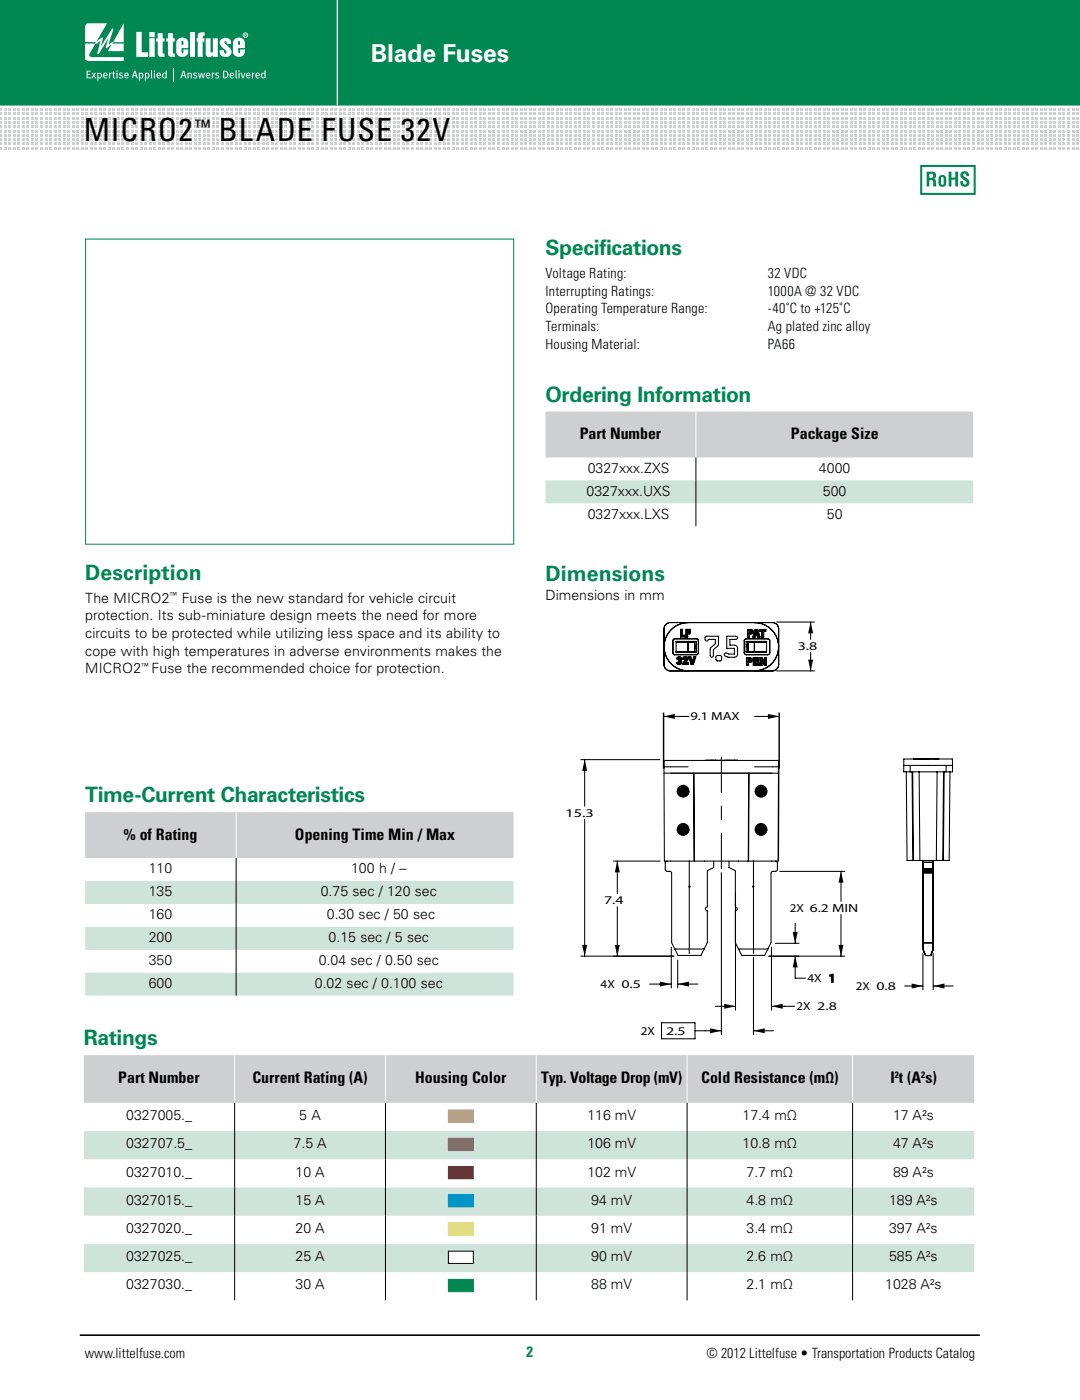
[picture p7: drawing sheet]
<svg xmlns="http://www.w3.org/2000/svg" width="216mm" height="280mm" viewBox="0 0 216 280" stroke-linecap="round" stroke-linejoin="round" font-family="sans-serif">
<defs><g id="words">
<g font-size="6.3">
<text x="16.8" y="28.3">MICRO2</text>
<text x="43.7" y="28.3">Blade Fuse 32V</text>
</g>
<text font-size="4.9" fill="#fff" x="74.2" y="12.5">Blade Fuses</text>
<g font-size="4.2" fill="#008752">
<text x="109.1" y="51">Specifications</text>
<text x="109.1" y="80.3">Ordering Information</text>
<text x="17" y="116.1">Description</text>
<text x="109.1" y="116.2">Dimensions</text>
<text x="17" y="160.4">Time-Current Characteristics</text>
<text x="16.8" y="209">Ratings</text>
</g>
<text font-size="3.7" x="39" y="26.5">™</text>
<g font-size="3.2">
<text x="116" y="87.8">Part Number</text>
<text x="158.2" y="87.8">Package Size</text>
<text x="24.7" y="167.9">% of Rating</text>
<text x="59" y="167.9">Opening Time Min / Max</text>
<text x="23.7" y="216.7">Part Number</text>
<text x="50.5" y="216.7">Current Rating (A)</text>
<text x="83.1" y="216.7">Housing Color</text>
<text x="108.3" y="216.7">Typ. Voltage Drop (mV)</text>
<text x="140.2" y="216.7">Cold Resistance (mΩ)</text>
<text x="178.1" y="216.7">I t (A s)</text>
</g>
<text font-size="3" fill="#008752" x="105.3" y="271.4">2</text>
<g font-size="2.8">
<text x="109.1" y="55.6">Voltage Rating:</text>
<text x="109.1" y="59.2">Interrupting Ratings:</text>
<text x="153.6" y="55.6">32 VDC</text>
<text x="153.6" y="59.2">1000A @ 32 VDC</text>
<text x="109.1" y="62.7">Operating Temperature Range:</text>
<text x="153.6" y="62.7">-40˚C to +125˚C</text>
<text x="109.1" y="66.2">Terminals:</text>
<text x="109.1" y="69.8">Housing Material:</text>
<text x="153.6" y="66.2">Ag plated zinc alloy</text>
<text x="153.6" y="69.8">PA66</text>
<text x="117.6" y="94.6">0327xxx.ZXS</text>
<text x="163.8" y="94.6">4000</text>
<text x="117.3" y="99.2">0327xxx.UXS</text>
<text x="164.6" y="99.2">500</text>
<text x="117.6" y="103.7">0327xxx.LXS</text>
<text x="165.4" y="103.7">50</text>
<text x="109.1" y="120">Dimensions in mm</text>
<text x="17" y="124.1">protection. Its sub-miniature design meets the need for more</text>
<text x="17" y="120.5">The MICRO2</text>
<text x="36.3" y="120.5">Fuse is the new standard for vehicle circuit</text>
<text x="17" y="127.6">circuits to be protected while utilizing less space and its ability to</text>
<text x="17" y="131.1">cope with high temperatures in adverse environments makes the</text>
<text x="17" y="134.6">MICRO2</text>
<text x="30.3" y="134.6">Fuse the recommended choice for protection.</text>
<text x="29.8" y="174.7">110</text>
<text x="29.8" y="179.3">135</text>
<text x="64.2" y="179.3">0.75 sec / 120 sec</text>
<text x="70.2" y="174.7">100 h / –</text>
<text x="29.8" y="183.9">160</text>
<text x="65.4" y="183.9">0.30 sec / 50 sec</text>
<text x="29.8" y="188.4">200</text>
<text x="65.7" y="188.4">0.15 sec / 5 sec</text>
<text x="29.8" y="193">350</text>
<text x="29.8" y="197.6">600</text>
<text x="63" y="197.6">0.02 sec / 0.100 sec</text>
<text x="63.8" y="193">0.04 sec / 0.50 sec</text>
<text x="25.3" y="224">0327005._</text>
<text x="59.9" y="224">5 A</text>
<text x="117.5" y="224">116 mV</text>
<text x="148.5" y="224">17.4 mΩ</text>
<text x="178.6" y="224">17 A²s</text>
<text x="25.3" y="229.7">032707.5_</text>
<text x="58.7" y="229.7">7.5 A</text>
<text x="117.5" y="229.7">106 mV</text>
<text x="148.5" y="229.7">10.8 mΩ</text>
<text x="178.6" y="229.7">47 A²s</text>
<text x="25.3" y="235.3">0327010._</text>
<text x="59.1" y="235.3">10 A</text>
<text x="117.5" y="235.3">102 mV</text>
<text x="149.3" y="235.3">7.7 mΩ</text>
<text x="178.6" y="235.3">89 A²s</text>
<text x="25.3" y="240.9">0327015._</text>
<text x="59.1" y="240.9">15 A</text>
<text x="118.3" y="240.9">94 mV</text>
<text x="149.3" y="240.9">4.8 mΩ</text>
<text x="177.8" y="240.9">189 A²s</text>
<text x="25.3" y="246.6">0327020._</text>
<text x="59.1" y="246.6">20 A</text>
<text x="118.3" y="246.6">91 mV</text>
<text x="149.3" y="246.6">3.4 mΩ</text>
<text x="177.8" y="246.6">397 A²s</text>
<text x="25.3" y="252.2">0327025._</text>
<text x="25.3" y="257.9">0327030._</text>
<text x="59.1" y="252.2">25 A</text>
<text x="59.1" y="257.9">30 A</text>
<text x="118.3" y="252.2">90 mV</text>
<text x="118.3" y="257.9">88 mV</text>
<text x="149.3" y="252.2">2.6 mΩ</text>
<text x="149.3" y="257.9">2.1 mΩ</text>
<text x="177" y="257.9">1028 A²s</text>
<text x="177.8" y="252.2">585 A²s</text>
<text x="17" y="271.5">www.littelfuse.com</text>
<text x="141.3" y="271.5">© 2012 Littelfuse • Transportation Products Catalog</text>
</g>
<g font-size="2.4">
<text x="159.5" y="130">3.8</text>
<text x="138.1" y="144.1">9.1 MAX</text>
<text x="113.1" y="163.3">15.3</text>
<text x="120.8" y="180.8">7.4</text>
<text x="158" y="182.4">2X 6.2 MIN</text>
<text x="120.1" y="197.6">4X 0.5</text>
<text x="161.5" y="196.4">4X</text>
<text x="171.1" y="198">2X 0.8</text>
<text x="159.3" y="202.1">2X 2.8</text>
<text x="128.1" y="207">2X</text>
<text x="133.2" y="206.9">2.5</text>
</g>
<g font-size="1.9">
<text x="179" y="215.6">2</text>
<text x="184.3" y="215.6">2</text>
</g>
<g font-size="1.6">
<text x="33.9" y="119.6">™</text>
<text x="28.3" y="133.7">™</text>
</g>
</g></defs>
<path d="M16 267h179.9" fill="none" stroke="#000" stroke-width=".2"/>
<path d="M-.1 -.1h215.9v21h-215.9z" fill="#008752" stroke="#008752" stroke-width=".35"/>
<path d="M67.5 -.1v21.1" fill="none" stroke="#fff" stroke-width=".26"/>
<g fill="#fff">
<path d="M17.3 4.8l.4-.1h3.7l-2.1 3.6 1.1-.8 .2 .1-.4 1.7 2.3-3.6 .1 .3-.9 2.9 .9-.5 2.1-3.8v3.8h-2l-.2 .3h2.2v1.5h-3.1l.7-1.3-1 .7-.2-.1 .6-2-1.9 3.3h-.2a1.26 1.26 0 0 1 .1-1.2l.4-1.4-.7 .5h-.3l-1.2 2.1v.3a1.43 1.43 0 0 0 1.4 .3h5.4v.8h-7.1a.58 .58 0 0 1-.6-.6v-2.9h2l.2-.3h-2.2v-3z"/>
<path d="M27.3 6.4h1v4.1h1.3v.9h-2.3z"/>
<path d="M31.5 6.6h1v1.1h.4v.6h-.4v2.1l.1 .2 .3 .1v.7a.97 .97 0 0 1-1.3-.5l-.1-2.6h-.3v-.6h.3z"/>
<path d="M33.6 6.6h1v1.1h.3v.6h-.3v2.1v.2l.4 .1v.7a.97 .97 0 0 1-1.4-.5v-2.6h-.3v-.6h.3z"/>
<path d="M38 6.5h1v4.9h-1z"/>
<path d="M39.7 6.6l1.2-.1v.6a.36 .36 0 0 0-.3 .2 .36 .36 0 0 0-.1 .4h.4v.6h-.4v3.1h-1v-3.1h-.2v-.6h.2l.1-.9z"/>
<path d="M41.1 7.7h1v2.6l.2 .2 .3-.1v-2.7h1v3.7h-1v-.5a.74 .74 0 0 1-.8 .5 .74 .74 0 0 1-.7-.7z"/>
<path d="M44.1 8a1.18 1.18 0 0 1 1.4-.4 1.18 1.18 0 0 1 .7 1.1l-.8 .1-.1-.4-.3-.1-.1 .3 .5 .5a1.32 1.32 0 0 1 .6 2 1.26 1.26 0 0 1-1.3 .2 1.26 1.26 0 0 1-.8-1.2h.9l.1 .5 .3 .1a.68 .68 0 0 0-.4-.9l-.5-.5a1.02 1.02 0 0 1-.2-1.3z"/>
<path d="M17.3 14.1h.8v.2h-.6v.5h.5v.2h-.5v.5h.7v.2h-.9z"/>
<path d="M18.3 14.6l.2-.1 .3 .4 .2-.3h.2l-.3 .5 .4 .6h-.3l-.2-.5-.3 .5h-.3l.4-.6z"/>
<path d="M21.8 14.6l.2-.1v.2l.4-.2-.4 .5v.7h-.2z"/>
<path d="M22.6 14.3l.2-.1v.4h.3l-.1 .1h-.2v.7v.1h.2v.2l-.4-.1v-.9h-.1z"/>
<path d="M23.9 14.7l.3-.2 .4 .1-.1 .1h-.4v.2a.4 .4 0 0 1 .5 .3 .4 .4 0 0 1-.4 .5l-.4-.1v-.2a.33 .33 0 0 0 .6 0l-.6-.4z"/>
<path d="M30.2 14.1l.2-.1 .1 1.7-.3-.2z"/>
<path d="M34.7 13.7h.2v2.6h-.2z"/>
<path d="M37.5 14.6l.2-.1v.2a.34 .34 0 0 1 .4-.2 .34 .34 0 0 1 .2 .3v.9h-.2v-.9l-.1-.1-.3 .1v.9h-.2z"/>
<path d="M38.7 14.7l.3-.2 .4 .1-.1 .1h-.4v.2a.4 .4 0 0 1 .5 .3 .4 .4 0 0 1-.4 .5l-.4-.1 .1-.2a.33 .33 0 0 0 .5 0l-.5-.4z"/>
<path d="M39.6 14.6l.2-.1 .2 .9 .2-.8h.2l.2 .8 .2-.8h.2l-.3 1.1h-.2l-.2-.9-.2 .9h-.2z"/>
<path d="M42.3 14.6l.2-.1 .1 .2 .3-.2-.3 .5v.7h-.2z"/>
<path d="M43.1 14.7l.4-.2 .3 .1-.1 .1h-.4v.2a.4 .4 0 0 1 .5 .3 .4 .4 0 0 1-.4 .5l-.4-.1 .1-.2a.33 .33 0 0 0 .6 0l-.6-.4z"/>
<path d="M47.1 14.1l.2-.1 .1 1.7-.3-.2z"/>
<path d="M48.1 14.6l.2-.1 .3 .9 .3-.8h.2l-.4 1.1h-.2z"/>
<path d="M50.4 14.6l.2-.1v.2l.4-.2-.4 .5v.7h-.2z"/>
<path d="M29.9 6.4h1v1h-1zM29.9 7.6h1v3.8h-1z"/>
<path d="M48.7 7a.41 .41 0 0 0 .8 0 .41 .41 0 0 0-.8 0zM48.5 7a.55 .55 0 0 1 1.1 0 .55 .55 0 0 1-1.1 0zM49 6.8v.2h.2zM48.9 6.7l.4 .1-.1 .3 .1 .2-.3-.2-.1 .2z"/>
<path d="M47.7 8.2l-.1 .8h.4v-.6l-.2-.2zM46.8 7.9a1.23 1.23 0 0 1 1.3-.4 1.23 1.23 0 0 1 .9 1v1.1h-1.4l.1 1h.3v-.7h1a1.23 1.23 0 0 1-.9 1.5 1.23 1.23 0 0 1-1.5-1v-1.9z"/>
<path d="M36.3 8.2v.8h.4v-.6l-.2-.2zM35.5 7.9a1.23 1.23 0 0 1 1.3-.4 1.23 1.23 0 0 1 .8 1v1.1h-1.3l.1 1h.2l.1-.7h.9a1.23 1.23 0 0 1-.9 1.5 1.23 1.23 0 0 1-1.4-1v-1.9z"/>
<path d="M19.7 14.8l.1 .7a.38 .38 0 0 0 .4-.4 .38 .38 0 0 0-.4-.4zM19.4 14.6l.2-.1 .1 .2 .1-.1a.52 .52 0 0 1 .6 .6 .52 .52 0 0 1-.7 .4v.5h-.2z"/>
<path d="M21 14.7l-.1 .3h.4l-.1-.3zM20.8 14.7a.46 .46 0 0 1 .5-.1 .46 .46 0 0 1 .2 .6h-.7l.2 .3 .4-.1 .1 .1a.52 .52 0 0 1-.8-.1z"/>
<path d="M23.3 14.6l.2-.1v1.2h-.2zM23.3 14.2a.15 .15 0 0 1 .2 0 .15 .15 0 0 1-.2 0z"/>
<path d="M25.2 14.7l-.1 .3h.4l-.1-.3zM25 14.7a.46 .46 0 0 1 .5-.1 .46 .46 0 0 1 .2 .6h-.6l.1 .3 .4-.1 .1 .1a.52 .52 0 0 1-.8-.1z"/>
<path d="M27 14.4l-.3 .7h.5zM26.8 14.1h.3l.5 1.6h-.3l-.1-.5h-.5l-.1 .5h-.3z"/>
<path d="M28 14.8l.1 .7a.38 .38 0 0 0 .4-.4 .38 .38 0 0 0-.4-.4zM27.8 14.6l.1-.1 .1 .2 .1-.1a.52 .52 0 0 1 .6 .6 .52 .52 0 0 1-.7 .4v.5h-.2z"/>
<path d="M29.2 14.8l.1 .7a.38 .38 0 0 0 .4-.4 .38 .38 0 0 0-.4-.4zM29 14.6l.2-.1v.2l.1-.1a.52 .52 0 0 1 .6 .6 .52 .52 0 0 1-.7 .4v.5h-.2z"/>
<path d="M30.8 14.6l.2-.1v1.2h-.2zM30.7 14.2a.15 .15 0 0 1 .3 0 .15 .15 0 0 1-.3 0z"/>
<path d="M31.6 14.7l-.1 .3h.5l-.1-.3zM31.4 14.7a.46 .46 0 0 1 .6-.1 .46 .46 0 0 1 .2 .6h-.7l.2 .3 .4-.1 .1 .1a.52 .52 0 0 1-.8-.1z"/>
<path d="M32.8 14.7l-.1 .6 .2 .2 .2-.1v-.6zM33.1 14l.2 .1 .1 1.6-.2-.1a.54 .54 0 0 1-.8-.3 .54 .54 0 0 1 .4-.7l.3 .1z"/>
<path d="M36.7 14.4l-.2 .7h.4zM36.6 14.1h.2l.5 1.6h-.2l-.2-.5h-.5l-.1 .5h-.2z"/>
<path d="M41.5 14.7l-.1 .3h.5l-.2-.3zM41.3 14.7a.46 .46 0 0 1 .6-.1 .46 .46 0 0 1 .2 .6h-.7l.2 .3 .4-.1 .1 .1a.52 .52 0 0 1-.9-.1z"/>
<path d="M44.8 14.3v1.2a.59 .59 0 0 0 .7-.6 .59 .59 0 0 0-.7-.6zM44.6 14.1a.8 .8 0 0 1 1.1 .8 .8 .8 0 0 1-1.1 .8z"/>
<path d="M46.3 14.7l-.2 .3h.5l-.1-.3zM46.1 14.7a.46 .46 0 0 1 .5-.1 .46 .46 0 0 1 .2 .6h-.7l.2 .3 .4-.1 .1 .1a.52 .52 0 0 1-.8-.1z"/>
<path d="M47.7 14.6l.2-.1v1.2h-.2zM47.7 14.2a.15 .15 0 0 1 .2 0 .15 .15 0 0 1-.2 0z"/>
<path d="M49.5 14.7l-.1 .3h.5l-.1-.3zM49.3 14.7a.46 .46 0 0 1 .6-.1 .46 .46 0 0 1 .2 .6h-.7l.2 .3 .4-.1 .1 .1a.52 .52 0 0 1-.8-.1z"/>
<path d="M51.4 14.7l-.1 .3h.5l-.2-.3zM51.2 14.7a.46 .46 0 0 1 .6-.1 .46 .46 0 0 1 .2 .6h-.7l.1 .3 .5-.1v.1a.52 .52 0 0 1-.8-.1z"/>
<path d="M52.6 14.7l-.2 .6 .3 .2 .2-.1v-.6zM52.9 14l.2 .1v1.6l-.2-.1a.54 .54 0 0 1-.7-.3 .54 .54 0 0 1 .3-.7l.4 .1z"/>
</g>
<g fill="#cdcfd0">
<path d="M-.1 21.7h.5v.5h-.5z"/>
<path d="M-.1 22.5h.5v.6h-.5z"/>
<path d="M-.1 23.4h.5v.5h-.5z"/>
<path d="M-.1 24.2h.5v.6h-.5z"/>
<path d="M-.1 25.1h.5v.5h-.5z"/>
<path d="M-.1 26h.5v.5h-.5z"/>
<path d="M-.1 26.8h.5v.5h-.5z"/>
<path d="M-.1 27.7h.5v.5h-.5z"/>
<path d="M-.1 28.5h.5v.6h-.5z"/>
<path d="M-.1 29.4h.5v.5h-.5z"/>
<path d="M.8 21.7h.5v.5h-.5z"/>
<path d="M.8 22.5h.5v.6h-.5z"/>
<path d="M.8 23.4h.5v.5h-.5z"/>
<path d="M.8 24.2h.5v.6h-.5z"/>
<path d="M.8 25.1h.5v.5h-.5z"/>
<path d="M.8 26h.5v.5h-.5z"/>
<path d="M.8 26.8h.5v.5h-.5z"/>
<path d="M.8 27.7h.5v.5h-.5z"/>
<path d="M.8 28.5h.5v.6h-.5z"/>
<path d="M.8 29.4h.5v.5h-.5z"/>
<path d="M1.7 21.7h.5v.5h-.5z"/>
<path d="M1.7 22.5h.5v.6h-.5z"/>
<path d="M1.7 23.4h.5v.5h-.5z"/>
<path d="M1.7 24.2h.5v.6h-.5z"/>
<path d="M1.7 25.1h.5v.5h-.5z"/>
<path d="M1.7 26h.5v.5h-.5z"/>
<path d="M1.7 26.8h.5v.5h-.5z"/>
<path d="M1.7 27.7h.5v.5h-.5z"/>
<path d="M1.7 28.5h.5v.6h-.5z"/>
<path d="M1.7 29.4h.5v.5h-.5z"/>
<path d="M2.6 21.7h.5v.5h-.5z"/>
<path d="M2.6 22.5h.5v.6h-.5z"/>
<path d="M2.6 23.4h.5v.5h-.5z"/>
<path d="M2.6 24.2h.5v.6h-.5z"/>
<path d="M2.6 25.1h.5v.5h-.5z"/>
<path d="M2.6 26h.5v.5h-.5z"/>
<path d="M2.6 26.8h.5v.5h-.5z"/>
<path d="M2.6 27.7h.5v.5h-.5z"/>
<path d="M2.6 28.5h.5v.6h-.5z"/>
<path d="M2.6 29.4h.5v.5h-.5z"/>
<path d="M3.5 21.7h.5v.5h-.5z"/>
<path d="M3.5 22.5h.5v.6h-.5z"/>
<path d="M3.5 23.4h.5v.5h-.5z"/>
<path d="M3.5 24.2h.5v.6h-.5z"/>
<path d="M3.5 25.1h.5v.5h-.5z"/>
<path d="M3.5 26h.5v.5h-.5z"/>
<path d="M3.5 26.8h.5v.5h-.5z"/>
<path d="M3.5 27.7h.5v.5h-.5z"/>
<path d="M3.5 28.5h.5v.6h-.5z"/>
<path d="M3.5 29.4h.5v.5h-.5z"/>
<path d="M4.4 21.7h.6v.5h-.6z"/>
<path d="M4.4 22.5h.6v.6h-.6z"/>
<path d="M4.4 23.4h.6v.5h-.6z"/>
<path d="M4.4 24.2h.6v.6h-.6z"/>
<path d="M4.4 25.1h.6v.5h-.6z"/>
<path d="M4.4 26h.6v.5h-.6z"/>
<path d="M4.4 26.8h.6v.5h-.6z"/>
<path d="M4.4 27.7h.6v.5h-.6z"/>
<path d="M4.4 28.5h.6v.6h-.6z"/>
<path d="M4.4 29.4h.6v.5h-.6z"/>
<path d="M5.3 21.7h.6v.5h-.6z"/>
<path d="M5.3 22.5h.6v.6h-.6z"/>
<path d="M5.3 23.4h.6v.5h-.6z"/>
<path d="M5.3 24.2h.6v.6h-.6z"/>
<path d="M5.3 25.1h.6v.5h-.6z"/>
<path d="M5.3 26h.6v.5h-.6z"/>
<path d="M5.3 26.8h.6v.5h-.6z"/>
<path d="M5.3 27.7h.6v.5h-.6z"/>
<path d="M5.3 28.5h.6v.6h-.6z"/>
<path d="M5.3 29.4h.6v.5h-.6z"/>
<path d="M6.2 21.7h.6v.5h-.6z"/>
<path d="M6.2 22.5h.6v.6h-.6z"/>
<path d="M6.2 23.4h.6v.5h-.6z"/>
<path d="M6.2 24.2h.6v.6h-.6z"/>
<path d="M6.2 25.1h.6v.5h-.6z"/>
<path d="M6.2 26h.6v.5h-.6z"/>
<path d="M6.2 26.8h.6v.5h-.6z"/>
<path d="M6.2 27.7h.6v.5h-.6z"/>
<path d="M6.2 28.5h.6v.6h-.6z"/>
<path d="M6.2 29.4h.6v.5h-.6z"/>
<path d="M7.1 21.7h.6v.5h-.6z"/>
<path d="M7.1 22.5h.6v.6h-.6z"/>
<path d="M7.1 23.4h.6v.5h-.6z"/>
<path d="M7.1 24.2h.6v.6h-.6z"/>
<path d="M7.1 25.1h.6v.5h-.6z"/>
<path d="M7.1 26h.6v.5h-.6z"/>
<path d="M7.1 26.8h.6v.5h-.6z"/>
<path d="M7.1 27.7h.6v.5h-.6z"/>
<path d="M7.1 28.5h.6v.6h-.6z"/>
<path d="M7.1 29.4h.6v.5h-.6z"/>
<path d="M8 21.7h.6v.5h-.6z"/>
<path d="M8 22.5h.6v.6h-.6z"/>
<path d="M8 23.4h.6v.5h-.6z"/>
<path d="M8 24.2h.6v.6h-.6z"/>
<path d="M8 25.1h.6v.5h-.6z"/>
<path d="M8 26h.6v.5h-.6z"/>
<path d="M8 26.8h.6v.5h-.6z"/>
<path d="M8 27.7h.6v.5h-.6z"/>
<path d="M8 28.5h.6v.6h-.6z"/>
<path d="M8 29.4h.6v.5h-.6z"/>
<path d="M8.9 21.7h.6v.5h-.6z"/>
<path d="M8.9 22.5h.6v.6h-.6z"/>
<path d="M8.9 23.4h.6v.5h-.6z"/>
<path d="M8.9 24.2h.6v.6h-.6z"/>
<path d="M8.9 25.1h.6v.5h-.6z"/>
<path d="M8.9 26h.6v.5h-.6z"/>
<path d="M8.9 26.8h.6v.5h-.6z"/>
<path d="M8.9 27.7h.6v.5h-.6z"/>
<path d="M8.9 28.5h.6v.6h-.6z"/>
<path d="M8.9 29.4h.6v.5h-.6z"/>
<path d="M9.8 21.7h.6v.5h-.6z"/>
<path d="M9.8 22.5h.6v.6h-.6z"/>
<path d="M9.8 23.4h.6v.5h-.6z"/>
<path d="M9.8 24.2h.6v.6h-.6z"/>
<path d="M9.8 25.1h.6v.5h-.6z"/>
<path d="M9.8 26h.6v.5h-.6z"/>
<path d="M9.8 26.8h.6v.5h-.6z"/>
<path d="M9.8 27.7h.6v.5h-.6z"/>
<path d="M9.8 28.5h.6v.6h-.6z"/>
<path d="M9.8 29.4h.6v.5h-.6z"/>
<path d="M10.8 21.7h.5v.5h-.5z"/>
<path d="M10.8 22.5h.5v.6h-.5z"/>
<path d="M10.8 23.4h.5v.5h-.5z"/>
<path d="M10.8 24.2h.5v.6h-.5z"/>
<path d="M10.8 25.1h.5v.5h-.5z"/>
<path d="M10.8 26h.5v.5h-.5z"/>
<path d="M10.8 26.8h.5v.5h-.5z"/>
<path d="M10.8 27.7h.5v.5h-.5z"/>
<path d="M10.8 28.5h.5v.6h-.5z"/>
<path d="M10.8 29.4h.5v.5h-.5z"/>
<path d="M11.7 21.7h.5v.5h-.5z"/>
<path d="M11.7 22.5h.5v.6h-.5z"/>
<path d="M11.7 23.4h.5v.5h-.5z"/>
<path d="M11.7 24.2h.5v.6h-.5z"/>
<path d="M11.7 25.1h.5v.5h-.5z"/>
<path d="M11.7 26h.5v.5h-.5z"/>
<path d="M11.7 26.8h.5v.5h-.5z"/>
<path d="M11.7 27.7h.5v.5h-.5z"/>
<path d="M11.7 28.5h.5v.6h-.5z"/>
<path d="M11.7 29.4h.5v.5h-.5z"/>
<path d="M12.6 21.7h.5v.5h-.5z"/>
<path d="M12.6 22.5h.5v.6h-.5z"/>
<path d="M12.6 23.4h.5v.5h-.5z"/>
<path d="M12.6 24.2h.5v.6h-.5z"/>
<path d="M12.6 25.1h.5v.5h-.5z"/>
<path d="M12.6 26h.5v.5h-.5z"/>
<path d="M12.6 26.8h.5v.5h-.5z"/>
<path d="M12.6 27.7h.5v.5h-.5z"/>
<path d="M12.6 28.5h.5v.6h-.5z"/>
<path d="M12.6 29.4h.5v.5h-.5z"/>
<path d="M13.5 21.7h.5v.5h-.5z"/>
<path d="M13.5 22.5h.5v.6h-.5z"/>
<path d="M13.5 23.4h.5v.5h-.5z"/>
<path d="M13.5 24.2h.5v.6h-.5z"/>
<path d="M13.5 25.1h.5v.5h-.5z"/>
<path d="M13.5 26h.5v.5h-.5z"/>
<path d="M13.5 26.8h.5v.5h-.5z"/>
<path d="M13.5 27.7h.5v.5h-.5z"/>
<path d="M13.5 28.5h.5v.6h-.5z"/>
<path d="M13.5 29.4h.5v.5h-.5z"/>
<path d="M14.4 21.7h.5v.5h-.5z"/>
<path d="M14.4 22.5h.5v.6h-.5z"/>
<path d="M14.4 23.4h.5v.5h-.5z"/>
<path d="M14.4 24.2h.5v.6h-.5z"/>
<path d="M14.4 25.1h.5v.5h-.5z"/>
<path d="M14.4 26h.5v.5h-.5z"/>
<path d="M14.4 26.8h.5v.5h-.5z"/>
<path d="M14.4 27.7h.5v.5h-.5z"/>
<path d="M14.4 28.5h.5v.6h-.5z"/>
<path d="M14.4 29.4h.5v.5h-.5z"/>
<path d="M15.3 21.7h.5v.5h-.5z"/>
<path d="M15.3 22.5h.5v.6h-.5z"/>
<path d="M15.3 23.4h.5v.5h-.5z"/>
<path d="M15.3 24.2h.5v.6h-.5z"/>
<path d="M15.3 25.1h.5v.5h-.5z"/>
<path d="M15.3 26h.5v.5h-.5z"/>
<path d="M15.3 26.8h.5v.5h-.5z"/>
<path d="M15.3 27.7h.5v.5h-.5z"/>
<path d="M15.3 28.5h.5v.6h-.5z"/>
<path d="M15.3 29.4h.5v.5h-.5z"/>
<path d="M16.2 21.7h.5v.5h-.5z"/>
<path d="M16.2 22.5h.5v.6h-.5z"/>
<path d="M16.2 23.4h.5v.5h-.5z"/>
<path d="M16.2 24.2h.5v.6h-.5z"/>
<path d="M16.2 25.1h.5v.5h-.5z"/>
<path d="M16.2 26h.5v.5h-.5z"/>
<path d="M16.2 26.8h.5v.5h-.5z"/>
<path d="M16.2 27.7h.5v.5h-.5z"/>
<path d="M16.2 28.5h.5v.6h-.5z"/>
<path d="M16.2 29.4h.5v.5h-.5z"/>
<path d="M17.1 21.7h.5v.5h-.5z"/>
<path d="M17.1 22.5h.5v.6h-.5z"/>
<path d="M17.1 23.4h.5v.5h-.5z"/>
<path d="M17.1 24.2h.5v.6h-.5z"/>
<path d="M17.1 25.1h.5v.5h-.5z"/>
<path d="M17.1 26h.5v.5h-.5z"/>
<path d="M17.1 26.8h.5v.5h-.5z"/>
<path d="M17.1 27.7h.5v.5h-.5z"/>
<path d="M17.1 28.5h.5v.6h-.5z"/>
<path d="M17.1 29.4h.5v.5h-.5z"/>
<path d="M18 21.7h.5v.5h-.5z"/>
<path d="M18 22.5h.5v.6h-.5z"/>
<path d="M18 23.4h.5v.5h-.5z"/>
<path d="M18 24.2h.5v.6h-.5z"/>
<path d="M18 25.1h.5v.5h-.5z"/>
<path d="M18 26h.5v.5h-.5z"/>
<path d="M18 26.8h.5v.5h-.5z"/>
<path d="M18 27.7h.5v.5h-.5z"/>
<path d="M18 28.5h.5v.6h-.5z"/>
<path d="M18 29.4h.5v.5h-.5z"/>
<path d="M18.9 21.7h.5v.5h-.5z"/>
<path d="M18.9 22.5h.5v.6h-.5z"/>
<path d="M18.9 23.4h.5v.5h-.5z"/>
<path d="M18.9 24.2h.5v.6h-.5z"/>
<path d="M18.9 25.1h.5v.5h-.5z"/>
<path d="M18.9 26h.5v.5h-.5z"/>
<path d="M18.9 26.8h.5v.5h-.5z"/>
<path d="M18.9 27.7h.5v.5h-.5z"/>
<path d="M18.9 28.5h.5v.6h-.5z"/>
<path d="M18.9 29.4h.5v.5h-.5z"/>
<path d="M19.8 21.7h.5v.5h-.5z"/>
<path d="M19.8 22.5h.5v.6h-.5z"/>
<path d="M19.8 23.4h.5v.5h-.5z"/>
<path d="M19.8 24.2h.5v.6h-.5z"/>
<path d="M19.8 25.1h.5v.5h-.5z"/>
<path d="M19.8 26h.5v.5h-.5z"/>
<path d="M19.8 26.8h.5v.5h-.5z"/>
<path d="M19.8 27.7h.5v.5h-.5z"/>
<path d="M19.8 28.5h.5v.6h-.5z"/>
<path d="M19.8 29.4h.5v.5h-.5z"/>
<path d="M20.7 21.7h.5v.5h-.5z"/>
<path d="M20.7 22.5h.5v.6h-.5z"/>
<path d="M20.7 23.4h.5v.5h-.5z"/>
<path d="M20.7 24.2h.5v.6h-.5z"/>
<path d="M20.7 25.1h.5v.5h-.5z"/>
<path d="M20.7 26h.5v.5h-.5z"/>
<path d="M20.7 26.8h.5v.5h-.5z"/>
<path d="M20.7 27.7h.5v.5h-.5z"/>
<path d="M20.7 28.5h.5v.6h-.5z"/>
<path d="M20.7 29.4h.5v.5h-.5z"/>
<path d="M21.6 21.7h.5v.5h-.5z"/>
<path d="M21.6 22.5h.5v.6h-.5z"/>
<path d="M21.6 23.4h.5v.5h-.5z"/>
<path d="M21.6 24.2h.5v.6h-.5z"/>
<path d="M21.6 25.1h.5v.5h-.5z"/>
<path d="M21.6 26h.5v.5h-.5z"/>
<path d="M21.6 26.8h.5v.5h-.5z"/>
<path d="M21.6 27.7h.5v.5h-.5z"/>
<path d="M21.6 28.5h.5v.6h-.5z"/>
<path d="M21.6 29.4h.5v.5h-.5z"/>
<path d="M22.5 21.7h.5v.5h-.5z"/>
<path d="M22.5 22.5h.5v.6h-.5z"/>
<path d="M22.5 23.4h.5v.5h-.5z"/>
<path d="M22.5 24.2h.5v.6h-.5z"/>
<path d="M22.5 25.1h.5v.5h-.5z"/>
<path d="M22.5 26h.5v.5h-.5z"/>
<path d="M22.5 26.8h.5v.5h-.5z"/>
<path d="M22.5 27.7h.5v.5h-.5z"/>
<path d="M22.5 28.5h.5v.6h-.5z"/>
<path d="M22.5 29.4h.5v.5h-.5z"/>
<path d="M23.4 21.7h.6v.5h-.6z"/>
<path d="M23.4 22.5h.6v.6h-.6z"/>
<path d="M23.4 23.4h.6v.5h-.6z"/>
<path d="M23.4 24.2h.6v.6h-.6z"/>
<path d="M23.4 25.1h.6v.5h-.6z"/>
<path d="M23.4 26h.6v.5h-.6z"/>
<path d="M23.4 26.8h.6v.5h-.6z"/>
<path d="M23.4 27.7h.6v.5h-.6z"/>
<path d="M23.4 28.5h.6v.6h-.6z"/>
<path d="M23.4 29.4h.6v.5h-.6z"/>
<path d="M24.3 21.7h.6v.5h-.6z"/>
<path d="M24.3 22.5h.6v.6h-.6z"/>
<path d="M24.3 23.4h.6v.5h-.6z"/>
<path d="M24.3 24.2h.6v.6h-.6z"/>
<path d="M24.3 25.1h.6v.5h-.6z"/>
<path d="M24.3 26h.6v.5h-.6z"/>
<path d="M24.3 26.8h.6v.5h-.6z"/>
<path d="M24.3 27.7h.6v.5h-.6z"/>
<path d="M24.3 28.5h.6v.6h-.6z"/>
<path d="M24.3 29.4h.6v.5h-.6z"/>
<path d="M25.2 21.7h.6v.5h-.6z"/>
<path d="M25.2 22.5h.6v.6h-.6z"/>
<path d="M25.2 23.4h.6v.5h-.6z"/>
<path d="M25.2 24.2h.6v.6h-.6z"/>
<path d="M25.2 25.1h.6v.5h-.6z"/>
<path d="M25.2 26h.6v.5h-.6z"/>
<path d="M25.2 26.8h.6v.5h-.6z"/>
<path d="M25.2 27.7h.6v.5h-.6z"/>
<path d="M25.2 28.5h.6v.6h-.6z"/>
<path d="M25.2 29.4h.6v.5h-.6z"/>
<path d="M26.1 21.7h.6v.5h-.6z"/>
<path d="M26.1 22.5h.6v.6h-.6z"/>
<path d="M26.1 23.4h.6v.5h-.6z"/>
<path d="M26.1 24.2h.6v.6h-.6z"/>
<path d="M26.1 25.1h.6v.5h-.6z"/>
<path d="M26.1 26h.6v.5h-.6z"/>
<path d="M26.1 26.8h.6v.5h-.6z"/>
<path d="M26.1 27.7h.6v.5h-.6z"/>
<path d="M26.1 28.5h.6v.6h-.6z"/>
<path d="M26.1 29.4h.6v.5h-.6z"/>
<path d="M27 21.7h.6v.5h-.6z"/>
<path d="M27 22.5h.6v.6h-.6z"/>
<path d="M27 23.4h.6v.5h-.6z"/>
<path d="M27 24.2h.6v.6h-.6z"/>
<path d="M27 25.1h.6v.5h-.6z"/>
<path d="M27 26h.6v.5h-.6z"/>
<path d="M27 26.8h.6v.5h-.6z"/>
<path d="M27 27.7h.6v.5h-.6z"/>
<path d="M27 28.5h.6v.6h-.6z"/>
<path d="M27 29.4h.6v.5h-.6z"/>
<path d="M27.9 21.7h.6v.5h-.6z"/>
<path d="M27.9 22.5h.6v.6h-.6z"/>
<path d="M27.9 23.4h.6v.5h-.6z"/>
<path d="M27.9 24.2h.6v.6h-.6z"/>
<path d="M27.9 25.1h.6v.5h-.6z"/>
<path d="M27.9 26h.6v.5h-.6z"/>
<path d="M27.9 26.8h.6v.5h-.6z"/>
<path d="M27.9 27.7h.6v.5h-.6z"/>
<path d="M27.9 28.5h.6v.6h-.6z"/>
<path d="M27.9 29.4h.6v.5h-.6z"/>
<path d="M28.8 21.7h.6v.5h-.6z"/>
<path d="M28.8 22.5h.6v.6h-.6z"/>
<path d="M28.8 23.4h.6v.5h-.6z"/>
<path d="M28.8 24.2h.6v.6h-.6z"/>
<path d="M28.8 25.1h.6v.5h-.6z"/>
<path d="M28.8 26h.6v.5h-.6z"/>
<path d="M28.8 26.8h.6v.5h-.6z"/>
<path d="M28.8 27.7h.6v.5h-.6z"/>
<path d="M28.8 28.5h.6v.6h-.6z"/>
<path d="M28.8 29.4h.6v.5h-.6z"/>
<path d="M29.8 21.7h.5v.5h-.5z"/>
<path d="M29.8 22.5h.5v.6h-.5z"/>
<path d="M29.8 23.4h.5v.5h-.5z"/>
<path d="M29.8 24.2h.5v.6h-.5z"/>
<path d="M29.8 25.1h.5v.5h-.5z"/>
<path d="M29.8 26h.5v.5h-.5z"/>
<path d="M29.8 26.8h.5v.5h-.5z"/>
<path d="M29.8 27.7h.5v.5h-.5z"/>
<path d="M29.8 28.5h.5v.6h-.5z"/>
<path d="M29.8 29.4h.5v.5h-.5z"/>
<path d="M30.7 21.7h.5v.5h-.5z"/>
<path d="M30.7 22.5h.5v.6h-.5z"/>
<path d="M30.7 23.4h.5v.5h-.5z"/>
<path d="M30.7 24.2h.5v.6h-.5z"/>
<path d="M30.7 25.1h.5v.5h-.5z"/>
<path d="M30.7 26h.5v.5h-.5z"/>
<path d="M30.7 26.8h.5v.5h-.5z"/>
<path d="M30.7 27.7h.5v.5h-.5z"/>
<path d="M30.7 28.5h.5v.6h-.5z"/>
<path d="M30.7 29.4h.5v.5h-.5z"/>
<path d="M31.6 21.7h.5v.5h-.5z"/>
<path d="M31.6 22.5h.5v.6h-.5z"/>
<path d="M31.6 23.4h.5v.5h-.5z"/>
<path d="M31.6 24.2h.5v.6h-.5z"/>
<path d="M31.6 25.1h.5v.5h-.5z"/>
<path d="M31.6 26h.5v.5h-.5z"/>
<path d="M31.6 26.8h.5v.5h-.5z"/>
<path d="M31.6 27.7h.5v.5h-.5z"/>
<path d="M31.6 28.5h.5v.6h-.5z"/>
<path d="M31.6 29.4h.5v.5h-.5z"/>
<path d="M32.5 21.7h.5v.5h-.5z"/>
<path d="M32.5 22.5h.5v.6h-.5z"/>
<path d="M32.5 23.4h.5v.5h-.5z"/>
<path d="M32.5 24.2h.5v.6h-.5z"/>
<path d="M32.5 25.1h.5v.5h-.5z"/>
<path d="M32.5 26h.5v.5h-.5z"/>
<path d="M32.5 26.8h.5v.5h-.5z"/>
<path d="M32.5 27.7h.5v.5h-.5z"/>
<path d="M32.5 28.5h.5v.6h-.5z"/>
<path d="M32.5 29.4h.5v.5h-.5z"/>
<path d="M33.4 21.7h.5v.5h-.5z"/>
<path d="M33.4 22.5h.5v.6h-.5z"/>
<path d="M33.4 23.4h.5v.5h-.5z"/>
<path d="M33.4 24.2h.5v.6h-.5z"/>
<path d="M33.4 25.1h.5v.5h-.5z"/>
<path d="M33.4 26h.5v.5h-.5z"/>
<path d="M33.4 26.8h.5v.5h-.5z"/>
<path d="M33.4 27.7h.5v.5h-.5z"/>
<path d="M33.4 28.5h.5v.6h-.5z"/>
<path d="M33.4 29.4h.5v.5h-.5z"/>
<path d="M34.3 21.7h.5v.5h-.5z"/>
<path d="M34.3 22.5h.5v.6h-.5z"/>
<path d="M34.3 23.4h.5v.5h-.5z"/>
<path d="M34.3 24.2h.5v.6h-.5z"/>
<path d="M34.3 25.1h.5v.5h-.5z"/>
<path d="M34.3 26h.5v.5h-.5z"/>
<path d="M34.3 26.8h.5v.5h-.5z"/>
<path d="M34.3 27.7h.5v.5h-.5z"/>
<path d="M34.3 28.5h.5v.6h-.5z"/>
<path d="M34.3 29.4h.5v.5h-.5z"/>
<path d="M35.2 21.7h.5v.5h-.5z"/>
<path d="M35.2 22.5h.5v.6h-.5z"/>
<path d="M35.2 23.4h.5v.5h-.5z"/>
<path d="M35.2 24.2h.5v.6h-.5z"/>
<path d="M35.2 25.1h.5v.5h-.5z"/>
<path d="M35.2 26h.5v.5h-.5z"/>
<path d="M35.2 26.8h.5v.5h-.5z"/>
<path d="M35.2 27.7h.5v.5h-.5z"/>
<path d="M35.2 28.5h.5v.6h-.5z"/>
<path d="M35.2 29.4h.5v.5h-.5z"/>
<path d="M36.1 21.7h.5v.5h-.5z"/>
<path d="M36.1 22.5h.5v.6h-.5z"/>
<path d="M36.1 23.4h.5v.5h-.5z"/>
<path d="M36.1 24.2h.5v.6h-.5z"/>
<path d="M36.1 25.1h.5v.5h-.5z"/>
<path d="M36.1 26h.5v.5h-.5z"/>
<path d="M36.1 26.8h.5v.5h-.5z"/>
<path d="M36.1 27.7h.5v.5h-.5z"/>
<path d="M36.1 28.5h.5v.6h-.5z"/>
<path d="M36.1 29.4h.5v.5h-.5z"/>
<path d="M37 21.7h.5v.5h-.5z"/>
<path d="M37 22.5h.5v.6h-.5z"/>
<path d="M37 23.4h.5v.5h-.5z"/>
<path d="M37 24.2h.5v.6h-.5z"/>
<path d="M37 25.1h.5v.5h-.5z"/>
<path d="M37 26h.5v.5h-.5z"/>
<path d="M37 26.8h.5v.5h-.5z"/>
<path d="M37 27.7h.5v.5h-.5z"/>
<path d="M37 28.5h.5v.6h-.5z"/>
<path d="M37 29.4h.5v.5h-.5z"/>
<path d="M37.9 21.7h.5v.5h-.5z"/>
<path d="M37.9 22.5h.5v.6h-.5z"/>
<path d="M37.9 23.4h.5v.5h-.5z"/>
<path d="M37.9 24.2h.5v.6h-.5z"/>
<path d="M37.9 25.1h.5v.5h-.5z"/>
<path d="M37.9 26h.5v.5h-.5z"/>
<path d="M37.9 26.8h.5v.5h-.5z"/>
<path d="M37.9 27.7h.5v.5h-.5z"/>
<path d="M37.9 28.5h.5v.6h-.5z"/>
<path d="M37.9 29.4h.5v.5h-.5z"/>
<path d="M38.8 21.7h.5v.5h-.5z"/>
<path d="M38.8 22.5h.5v.6h-.5z"/>
<path d="M38.8 23.4h.5v.5h-.5z"/>
<path d="M38.8 24.2h.5v.6h-.5z"/>
<path d="M38.8 25.1h.5v.5h-.5z"/>
<path d="M38.8 26h.5v.5h-.5z"/>
<path d="M38.8 26.8h.5v.5h-.5z"/>
<path d="M38.8 27.7h.5v.5h-.5z"/>
<path d="M38.8 28.5h.5v.6h-.5z"/>
<path d="M38.8 29.4h.5v.5h-.5z"/>
<path d="M39.7 21.7h.5v.5h-.5z"/>
<path d="M39.7 22.5h.5v.6h-.5z"/>
<path d="M39.7 23.4h.5v.5h-.5z"/>
<path d="M39.7 24.2h.5v.6h-.5z"/>
<path d="M39.7 25.1h.5v.5h-.5z"/>
<path d="M39.7 26h.5v.5h-.5z"/>
<path d="M39.7 26.8h.5v.5h-.5z"/>
<path d="M39.7 27.7h.5v.5h-.5z"/>
<path d="M39.7 28.5h.5v.6h-.5z"/>
<path d="M39.7 29.4h.5v.5h-.5z"/>
<path d="M40.6 21.7h.5v.5h-.5z"/>
<path d="M40.6 22.5h.5v.6h-.5z"/>
<path d="M40.6 23.4h.5v.5h-.5z"/>
<path d="M40.6 24.2h.5v.6h-.5z"/>
<path d="M40.6 25.1h.5v.5h-.5z"/>
<path d="M40.6 26h.5v.5h-.5z"/>
<path d="M40.6 26.8h.5v.5h-.5z"/>
<path d="M40.6 27.7h.5v.5h-.5z"/>
<path d="M40.6 28.5h.5v.6h-.5z"/>
<path d="M40.6 29.4h.5v.5h-.5z"/>
<path d="M41.5 21.7h.6v.5h-.6z"/>
<path d="M41.5 22.5h.6v.6h-.6z"/>
<path d="M41.5 23.4h.6v.5h-.6z"/>
<path d="M41.5 24.2h.6v.6h-.6z"/>
<path d="M41.5 25.1h.6v.5h-.6z"/>
<path d="M41.5 26h.6v.5h-.6z"/>
<path d="M41.5 26.8h.6v.5h-.6z"/>
<path d="M41.5 27.7h.6v.5h-.6z"/>
<path d="M41.5 28.5h.6v.6h-.6z"/>
<path d="M41.5 29.4h.6v.5h-.6z"/>
<path d="M42.4 21.7h.6v.5h-.6z"/>
<path d="M42.4 22.5h.6v.6h-.6z"/>
<path d="M42.4 23.4h.6v.5h-.6z"/>
<path d="M42.4 24.2h.6v.6h-.6z"/>
<path d="M42.4 25.1h.6v.5h-.6z"/>
<path d="M42.4 26h.6v.5h-.6z"/>
<path d="M42.4 26.8h.6v.5h-.6z"/>
<path d="M42.4 27.7h.6v.5h-.6z"/>
<path d="M42.4 28.5h.6v.6h-.6z"/>
<path d="M42.4 29.4h.6v.5h-.6z"/>
<path d="M43.3 21.7h.6v.5h-.6z"/>
<path d="M43.3 22.5h.6v.6h-.6z"/>
<path d="M43.3 23.4h.6v.5h-.6z"/>
<path d="M43.3 24.2h.6v.6h-.6z"/>
<path d="M43.3 25.1h.6v.5h-.6z"/>
<path d="M43.3 26h.6v.5h-.6z"/>
<path d="M43.3 26.8h.6v.5h-.6z"/>
<path d="M43.3 27.7h.6v.5h-.6z"/>
<path d="M43.3 28.5h.6v.6h-.6z"/>
<path d="M43.3 29.4h.6v.5h-.6z"/>
<path d="M44.2 21.7h.6v.5h-.6z"/>
<path d="M44.2 22.5h.6v.6h-.6z"/>
<path d="M44.2 23.4h.6v.5h-.6z"/>
<path d="M44.2 24.2h.6v.6h-.6z"/>
<path d="M44.2 25.1h.6v.5h-.6z"/>
<path d="M44.2 26h.6v.5h-.6z"/>
<path d="M44.2 26.8h.6v.5h-.6z"/>
<path d="M44.2 27.7h.6v.5h-.6z"/>
<path d="M44.2 28.5h.6v.6h-.6z"/>
<path d="M44.2 29.4h.6v.5h-.6z"/>
<path d="M45.1 21.7h.6v.5h-.6z"/>
<path d="M45.1 22.5h.6v.6h-.6z"/>
<path d="M45.1 23.4h.6v.5h-.6z"/>
<path d="M45.1 24.2h.6v.6h-.6z"/>
<path d="M45.1 25.1h.6v.5h-.6z"/>
<path d="M45.1 26h.6v.5h-.6z"/>
<path d="M45.1 26.8h.6v.5h-.6z"/>
<path d="M45.1 27.7h.6v.5h-.6z"/>
<path d="M45.1 28.5h.6v.6h-.6z"/>
<path d="M45.1 29.4h.6v.5h-.6z"/>
<path d="M46 21.7h.6v.5h-.6z"/>
<path d="M46 22.5h.6v.6h-.6z"/>
<path d="M46 23.4h.6v.5h-.6z"/>
<path d="M46 24.2h.6v.6h-.6z"/>
<path d="M46 25.1h.6v.5h-.6z"/>
<path d="M46 26h.6v.5h-.6z"/>
<path d="M46 26.8h.6v.5h-.6z"/>
<path d="M46 27.7h.6v.5h-.6z"/>
<path d="M46 28.5h.6v.6h-.6z"/>
<path d="M46 29.4h.6v.5h-.6z"/>
<path d="M46.9 21.7h.6v.5h-.6z"/>
<path d="M46.9 22.5h.6v.6h-.6z"/>
<path d="M46.9 23.4h.6v.5h-.6z"/>
<path d="M46.9 24.2h.6v.6h-.6z"/>
<path d="M46.9 25.1h.6v.5h-.6z"/>
<path d="M46.9 26h.6v.5h-.6z"/>
<path d="M46.9 26.8h.6v.5h-.6z"/>
<path d="M46.9 27.7h.6v.5h-.6z"/>
<path d="M46.9 28.5h.6v.6h-.6z"/>
<path d="M46.9 29.4h.6v.5h-.6z"/>
<path d="M47.9 21.7h.5v.5h-.5z"/>
<path d="M47.9 22.5h.5v.6h-.5z"/>
<path d="M47.9 23.4h.5v.5h-.5z"/>
<path d="M47.9 24.2h.5v.6h-.5z"/>
<path d="M47.9 25.1h.5v.5h-.5z"/>
<path d="M47.9 26h.5v.5h-.5z"/>
<path d="M47.9 26.8h.5v.5h-.5z"/>
<path d="M47.9 27.7h.5v.5h-.5z"/>
<path d="M47.9 28.5h.5v.6h-.5z"/>
<path d="M47.9 29.4h.5v.5h-.5z"/>
<path d="M48.8 21.7h.5v.5h-.5z"/>
<path d="M48.8 22.5h.5v.6h-.5z"/>
<path d="M48.8 23.4h.5v.5h-.5z"/>
<path d="M48.8 24.2h.5v.6h-.5z"/>
<path d="M48.8 25.1h.5v.5h-.5z"/>
<path d="M48.8 26h.5v.5h-.5z"/>
<path d="M48.8 26.8h.5v.5h-.5z"/>
<path d="M48.8 27.7h.5v.5h-.5z"/>
<path d="M48.8 28.5h.5v.6h-.5z"/>
<path d="M48.8 29.4h.5v.5h-.5z"/>
<path d="M49.7 21.7h.5v.5h-.5z"/>
<path d="M49.7 22.5h.5v.6h-.5z"/>
<path d="M49.7 23.4h.5v.5h-.5z"/>
<path d="M49.7 24.2h.5v.6h-.5z"/>
<path d="M49.7 25.1h.5v.5h-.5z"/>
<path d="M49.7 26h.5v.5h-.5z"/>
<path d="M49.7 26.8h.5v.5h-.5z"/>
<path d="M49.7 27.7h.5v.5h-.5z"/>
<path d="M49.7 28.5h.5v.6h-.5z"/>
<path d="M49.7 29.4h.5v.5h-.5z"/>
<path d="M50.6 21.7h.5v.5h-.5z"/>
<path d="M50.6 22.5h.5v.6h-.5z"/>
<path d="M50.6 23.4h.5v.5h-.5z"/>
<path d="M50.6 24.2h.5v.6h-.5z"/>
<path d="M50.6 25.1h.5v.5h-.5z"/>
<path d="M50.6 26h.5v.5h-.5z"/>
<path d="M50.6 26.8h.5v.5h-.5z"/>
<path d="M50.6 27.7h.5v.5h-.5z"/>
<path d="M50.6 28.5h.5v.6h-.5z"/>
<path d="M50.6 29.4h.5v.5h-.5z"/>
<path d="M51.5 21.7h.5v.5h-.5z"/>
<path d="M51.5 22.5h.5v.6h-.5z"/>
<path d="M51.5 23.4h.5v.5h-.5z"/>
<path d="M51.5 24.2h.5v.6h-.5z"/>
<path d="M51.5 25.1h.5v.5h-.5z"/>
<path d="M51.5 26h.5v.5h-.5z"/>
<path d="M51.5 26.8h.5v.5h-.5z"/>
<path d="M51.5 27.7h.5v.5h-.5z"/>
<path d="M51.5 28.5h.5v.6h-.5z"/>
<path d="M51.5 29.4h.5v.5h-.5z"/>
<path d="M52.4 21.7h.5v.5h-.5z"/>
<path d="M52.4 22.5h.5v.6h-.5z"/>
<path d="M52.4 23.4h.5v.5h-.5z"/>
<path d="M52.4 24.2h.5v.6h-.5z"/>
<path d="M52.4 25.1h.5v.5h-.5z"/>
<path d="M52.4 26h.5v.5h-.5z"/>
<path d="M52.4 26.8h.5v.5h-.5z"/>
<path d="M52.4 27.7h.5v.5h-.5z"/>
<path d="M52.4 28.5h.5v.6h-.5z"/>
<path d="M52.4 29.4h.5v.5h-.5z"/>
<path d="M53.3 21.7h.5v.5h-.5z"/>
<path d="M53.3 22.5h.5v.6h-.5z"/>
<path d="M53.3 23.4h.5v.5h-.5z"/>
<path d="M53.3 24.2h.5v.6h-.5z"/>
<path d="M53.3 25.1h.5v.5h-.5z"/>
<path d="M53.3 26h.5v.5h-.5z"/>
<path d="M53.3 26.8h.5v.5h-.5z"/>
<path d="M53.3 27.7h.5v.5h-.5z"/>
<path d="M53.3 28.5h.5v.6h-.5z"/>
<path d="M53.3 29.4h.5v.5h-.5z"/>
<path d="M54.2 21.7h.5v.5h-.5z"/>
<path d="M54.2 22.5h.5v.6h-.5z"/>
<path d="M54.2 23.4h.5v.5h-.5z"/>
<path d="M54.2 24.2h.5v.6h-.5z"/>
<path d="M54.2 25.1h.5v.5h-.5z"/>
<path d="M54.2 26h.5v.5h-.5z"/>
<path d="M54.2 26.8h.5v.5h-.5z"/>
<path d="M54.2 27.7h.5v.5h-.5z"/>
<path d="M54.2 28.5h.5v.6h-.5z"/>
<path d="M54.2 29.4h.5v.5h-.5z"/>
<path d="M55.1 21.7h.5v.5h-.5z"/>
<path d="M55.1 22.5h.5v.6h-.5z"/>
<path d="M55.1 23.4h.5v.5h-.5z"/>
<path d="M55.1 24.2h.5v.6h-.5z"/>
<path d="M55.1 25.1h.5v.5h-.5z"/>
<path d="M55.1 26h.5v.5h-.5z"/>
<path d="M55.1 26.8h.5v.5h-.5z"/>
<path d="M55.1 27.7h.5v.5h-.5z"/>
<path d="M55.1 28.5h.5v.6h-.5z"/>
<path d="M55.1 29.4h.5v.5h-.5z"/>
<path d="M56 21.7h.5v.5h-.5z"/>
<path d="M56 22.5h.5v.6h-.5z"/>
<path d="M56 23.4h.5v.5h-.5z"/>
<path d="M56 24.2h.5v.6h-.5z"/>
<path d="M56 25.1h.5v.5h-.5z"/>
<path d="M56 26h.5v.5h-.5z"/>
<path d="M56 26.8h.5v.5h-.5z"/>
<path d="M56 27.7h.5v.5h-.5z"/>
<path d="M56 28.5h.5v.6h-.5z"/>
<path d="M56 29.4h.5v.5h-.5z"/>
<path d="M56.9 21.7h.5v.5h-.5z"/>
<path d="M56.9 22.5h.5v.6h-.5z"/>
<path d="M56.9 23.4h.5v.5h-.5z"/>
<path d="M56.9 24.2h.5v.6h-.5z"/>
<path d="M56.9 25.1h.5v.5h-.5z"/>
<path d="M56.9 26h.5v.5h-.5z"/>
<path d="M56.9 26.8h.5v.5h-.5z"/>
<path d="M56.9 27.7h.5v.5h-.5z"/>
<path d="M56.9 28.5h.5v.6h-.5z"/>
<path d="M56.9 29.4h.5v.5h-.5z"/>
<path d="M57.8 21.7h.5v.5h-.5z"/>
<path d="M57.8 22.5h.5v.6h-.5z"/>
<path d="M57.8 23.4h.5v.5h-.5z"/>
<path d="M57.8 24.2h.5v.6h-.5z"/>
<path d="M57.8 25.1h.5v.5h-.5z"/>
<path d="M57.8 26h.5v.5h-.5z"/>
<path d="M57.8 26.8h.5v.5h-.5z"/>
<path d="M57.8 27.7h.5v.5h-.5z"/>
<path d="M57.8 28.5h.5v.6h-.5z"/>
<path d="M57.8 29.4h.5v.5h-.5z"/>
<path d="M58.7 21.7h.5v.5h-.5z"/>
<path d="M58.7 22.5h.5v.6h-.5z"/>
<path d="M58.7 23.4h.5v.5h-.5z"/>
<path d="M58.7 24.2h.5v.6h-.5z"/>
<path d="M58.7 25.1h.5v.5h-.5z"/>
<path d="M58.7 26h.5v.5h-.5z"/>
<path d="M58.7 26.8h.5v.5h-.5z"/>
<path d="M58.7 27.7h.5v.5h-.5z"/>
<path d="M58.7 28.5h.5v.6h-.5z"/>
<path d="M58.7 29.4h.5v.5h-.5z"/>
<path d="M59.6 21.7h.5v.5h-.5z"/>
<path d="M59.6 22.5h.5v.6h-.5z"/>
<path d="M59.6 23.4h.5v.5h-.5z"/>
<path d="M59.6 24.2h.5v.6h-.5z"/>
<path d="M59.6 25.1h.5v.5h-.5z"/>
<path d="M59.6 26h.5v.5h-.5z"/>
<path d="M59.6 26.8h.5v.5h-.5z"/>
<path d="M59.6 27.7h.5v.5h-.5z"/>
<path d="M59.6 28.5h.5v.6h-.5z"/>
<path d="M59.6 29.4h.5v.5h-.5z"/>
<path d="M60.5 21.7h.6v.5h-.6z"/>
<path d="M60.5 22.5h.6v.6h-.6z"/>
<path d="M60.5 23.4h.6v.5h-.6z"/>
<path d="M60.5 24.2h.6v.6h-.6z"/>
<path d="M60.5 25.1h.6v.5h-.6z"/>
<path d="M60.5 26h.6v.5h-.6z"/>
<path d="M60.5 26.8h.6v.5h-.6z"/>
<path d="M60.5 27.7h.6v.5h-.6z"/>
<path d="M60.5 28.5h.6v.6h-.6z"/>
<path d="M60.5 29.4h.6v.5h-.6z"/>
<path d="M61.4 21.7h.6v.5h-.6z"/>
<path d="M61.4 22.5h.6v.6h-.6z"/>
<path d="M61.4 23.4h.6v.5h-.6z"/>
<path d="M61.4 24.2h.6v.6h-.6z"/>
<path d="M61.4 25.1h.6v.5h-.6z"/>
<path d="M61.4 26h.6v.5h-.6z"/>
<path d="M61.4 26.8h.6v.5h-.6z"/>
<path d="M61.4 27.7h.6v.5h-.6z"/>
<path d="M61.4 28.5h.6v.6h-.6z"/>
<path d="M61.4 29.4h.6v.5h-.6z"/>
<path d="M62.3 21.7h.6v.5h-.6z"/>
<path d="M62.3 22.5h.6v.6h-.6z"/>
<path d="M62.3 23.4h.6v.5h-.6z"/>
<path d="M62.3 24.2h.6v.6h-.6z"/>
<path d="M62.3 25.1h.6v.5h-.6z"/>
<path d="M62.3 26h.6v.5h-.6z"/>
<path d="M62.3 26.8h.6v.5h-.6z"/>
<path d="M62.3 27.7h.6v.5h-.6z"/>
<path d="M62.3 28.5h.6v.6h-.6z"/>
<path d="M62.3 29.4h.6v.5h-.6z"/>
<path d="M63.2 21.7h.6v.5h-.6z"/>
<path d="M63.2 22.5h.6v.6h-.6z"/>
<path d="M63.2 23.4h.6v.5h-.6z"/>
<path d="M63.2 24.2h.6v.6h-.6z"/>
<path d="M63.2 25.1h.6v.5h-.6z"/>
<path d="M63.2 26h.6v.5h-.6z"/>
<path d="M63.2 26.8h.6v.5h-.6z"/>
<path d="M63.2 27.7h.6v.5h-.6z"/>
<path d="M63.2 28.5h.6v.6h-.6z"/>
<path d="M63.2 29.4h.6v.5h-.6z"/>
<path d="M64.1 21.7h.6v.5h-.6z"/>
<path d="M64.1 22.5h.6v.6h-.6z"/>
<path d="M64.1 23.4h.6v.5h-.6z"/>
<path d="M64.1 24.2h.6v.6h-.6z"/>
<path d="M64.1 25.1h.6v.5h-.6z"/>
<path d="M64.1 26h.6v.5h-.6z"/>
<path d="M64.1 26.8h.6v.5h-.6z"/>
<path d="M64.1 27.7h.6v.5h-.6z"/>
<path d="M64.1 28.5h.6v.6h-.6z"/>
<path d="M64.1 29.4h.6v.5h-.6z"/>
<path d="M65 21.7h.6v.5h-.6z"/>
<path d="M65 22.5h.6v.6h-.6z"/>
<path d="M65 23.4h.6v.5h-.6z"/>
<path d="M65 24.2h.6v.6h-.6z"/>
<path d="M65 25.1h.6v.5h-.6z"/>
<path d="M65 26h.6v.5h-.6z"/>
<path d="M65 26.8h.6v.5h-.6z"/>
<path d="M65 27.7h.6v.5h-.6z"/>
<path d="M65 28.5h.6v.6h-.6z"/>
<path d="M65 29.4h.6v.5h-.6z"/>
<path d="M65.9 21.7h.6v.5h-.6z"/>
<path d="M65.9 22.5h.6v.6h-.6z"/>
<path d="M65.9 23.4h.6v.5h-.6z"/>
<path d="M65.9 24.2h.6v.6h-.6z"/>
<path d="M65.9 25.1h.6v.5h-.6z"/>
<path d="M65.9 26h.6v.5h-.6z"/>
<path d="M65.9 26.8h.6v.5h-.6z"/>
<path d="M65.9 27.7h.6v.5h-.6z"/>
<path d="M65.9 28.5h.6v.6h-.6z"/>
<path d="M65.9 29.4h.6v.5h-.6z"/>
<path d="M66.9 21.7h.5v.5h-.5z"/>
<path d="M66.9 22.5h.5v.6h-.5z"/>
<path d="M66.9 23.4h.5v.5h-.5z"/>
<path d="M66.9 24.2h.5v.6h-.5z"/>
<path d="M66.9 25.1h.5v.5h-.5z"/>
<path d="M66.9 26h.5v.5h-.5z"/>
<path d="M66.9 26.8h.5v.5h-.5z"/>
<path d="M66.9 27.7h.5v.5h-.5z"/>
<path d="M66.9 28.5h.5v.6h-.5z"/>
<path d="M66.9 29.4h.5v.5h-.5z"/>
<path d="M67.8 21.7h.5v.5h-.5z"/>
<path d="M67.8 22.5h.5v.6h-.5z"/>
<path d="M67.8 23.4h.5v.5h-.5z"/>
<path d="M67.8 24.2h.5v.6h-.5z"/>
<path d="M67.8 25.1h.5v.5h-.5z"/>
<path d="M67.8 26h.5v.5h-.5z"/>
<path d="M67.8 26.8h.5v.5h-.5z"/>
<path d="M67.8 27.7h.5v.5h-.5z"/>
<path d="M67.8 28.5h.5v.6h-.5z"/>
<path d="M67.8 29.4h.5v.5h-.5z"/>
<path d="M68.7 21.7h.5v.5h-.5z"/>
<path d="M68.7 22.5h.5v.6h-.5z"/>
<path d="M68.7 23.4h.5v.5h-.5z"/>
<path d="M68.7 24.2h.5v.6h-.5z"/>
<path d="M68.7 25.1h.5v.5h-.5z"/>
<path d="M68.7 26h.5v.5h-.5z"/>
<path d="M68.7 26.8h.5v.5h-.5z"/>
<path d="M68.7 27.7h.5v.5h-.5z"/>
<path d="M68.7 28.5h.5v.6h-.5z"/>
<path d="M68.7 29.4h.5v.5h-.5z"/>
<path d="M69.6 21.7h.5v.5h-.5z"/>
<path d="M69.6 22.5h.5v.6h-.5z"/>
<path d="M69.6 23.4h.5v.5h-.5z"/>
<path d="M69.6 24.2h.5v.6h-.5z"/>
<path d="M69.6 25.1h.5v.5h-.5z"/>
<path d="M69.6 26h.5v.5h-.5z"/>
<path d="M69.6 26.8h.5v.5h-.5z"/>
<path d="M69.6 27.7h.5v.5h-.5z"/>
<path d="M69.6 28.5h.5v.6h-.5z"/>
<path d="M69.6 29.4h.5v.5h-.5z"/>
<path d="M70.5 21.7h.5v.5h-.5z"/>
<path d="M70.5 22.5h.5v.6h-.5z"/>
<path d="M70.5 23.4h.5v.5h-.5z"/>
<path d="M70.5 24.2h.5v.6h-.5z"/>
<path d="M70.5 25.1h.5v.5h-.5z"/>
<path d="M70.5 26h.5v.5h-.5z"/>
<path d="M70.5 26.8h.5v.5h-.5z"/>
<path d="M70.5 27.7h.5v.5h-.5z"/>
<path d="M70.5 28.5h.5v.6h-.5z"/>
<path d="M70.5 29.4h.5v.5h-.5z"/>
<path d="M71.4 21.7h.5v.5h-.5z"/>
<path d="M71.4 22.5h.5v.6h-.5z"/>
<path d="M71.4 23.4h.5v.5h-.5z"/>
<path d="M71.4 24.2h.5v.6h-.5z"/>
<path d="M71.4 25.1h.5v.5h-.5z"/>
<path d="M71.4 26h.5v.5h-.5z"/>
<path d="M71.4 26.8h.5v.5h-.5z"/>
<path d="M71.4 27.7h.5v.5h-.5z"/>
<path d="M71.4 28.5h.5v.6h-.5z"/>
<path d="M71.4 29.4h.5v.5h-.5z"/>
<path d="M72.3 21.7h.5v.5h-.5z"/>
<path d="M72.3 22.5h.5v.6h-.5z"/>
<path d="M72.3 23.4h.5v.5h-.5z"/>
<path d="M72.3 24.2h.5v.6h-.5z"/>
<path d="M72.3 25.1h.5v.5h-.5z"/>
<path d="M72.3 26h.5v.5h-.5z"/>
<path d="M72.3 26.8h.5v.5h-.5z"/>
<path d="M72.3 27.7h.5v.5h-.5z"/>
<path d="M72.3 28.5h.5v.6h-.5z"/>
<path d="M72.3 29.4h.5v.5h-.5z"/>
<path d="M73.2 21.7h.5v.5h-.5z"/>
<path d="M73.2 22.5h.5v.6h-.5z"/>
<path d="M73.2 23.4h.5v.5h-.5z"/>
<path d="M73.2 24.2h.5v.6h-.5z"/>
<path d="M73.2 25.1h.5v.5h-.5z"/>
<path d="M73.2 26h.5v.5h-.5z"/>
<path d="M73.2 26.8h.5v.5h-.5z"/>
<path d="M73.2 27.7h.5v.5h-.5z"/>
<path d="M73.2 28.5h.5v.6h-.5z"/>
<path d="M73.2 29.4h.5v.5h-.5z"/>
<path d="M74.1 21.7h.5v.5h-.5z"/>
<path d="M74.1 22.5h.5v.6h-.5z"/>
<path d="M74.1 23.4h.5v.5h-.5z"/>
<path d="M74.1 24.2h.5v.6h-.5z"/>
<path d="M74.1 25.1h.5v.5h-.5z"/>
<path d="M74.1 26h.5v.5h-.5z"/>
<path d="M74.1 26.8h.5v.5h-.5z"/>
<path d="M74.1 27.7h.5v.5h-.5z"/>
<path d="M74.1 28.5h.5v.6h-.5z"/>
<path d="M74.1 29.4h.5v.5h-.5z"/>
<path d="M75 21.7h.5v.5h-.5z"/>
<path d="M75 22.5h.5v.6h-.5z"/>
<path d="M75 23.4h.5v.5h-.5z"/>
<path d="M75 24.2h.5v.6h-.5z"/>
<path d="M75 25.1h.5v.5h-.5z"/>
<path d="M75 26h.5v.5h-.5z"/>
<path d="M75 26.8h.5v.5h-.5z"/>
<path d="M75 27.7h.5v.5h-.5z"/>
<path d="M75 28.5h.5v.6h-.5z"/>
<path d="M75 29.4h.5v.5h-.5z"/>
<path d="M75.9 21.7h.5v.5h-.5z"/>
<path d="M75.9 22.5h.5v.6h-.5z"/>
<path d="M75.9 23.4h.5v.5h-.5z"/>
<path d="M75.9 24.2h.5v.6h-.5z"/>
<path d="M75.9 25.1h.5v.5h-.5z"/>
<path d="M75.9 26h.5v.5h-.5z"/>
<path d="M75.9 26.8h.5v.5h-.5z"/>
<path d="M75.9 27.7h.5v.5h-.5z"/>
<path d="M75.9 28.5h.5v.6h-.5z"/>
<path d="M75.9 29.4h.5v.5h-.5z"/>
<path d="M76.8 21.7h.5v.5h-.5z"/>
<path d="M76.8 22.5h.5v.6h-.5z"/>
<path d="M76.8 23.4h.5v.5h-.5z"/>
<path d="M76.8 24.2h.5v.6h-.5z"/>
<path d="M76.8 25.1h.5v.5h-.5z"/>
<path d="M76.8 26h.5v.5h-.5z"/>
<path d="M76.8 26.8h.5v.5h-.5z"/>
<path d="M76.8 27.7h.5v.5h-.5z"/>
<path d="M76.8 28.5h.5v.6h-.5z"/>
<path d="M76.8 29.4h.5v.5h-.5z"/>
<path d="M77.7 21.7h.5v.5h-.5z"/>
<path d="M77.7 22.5h.5v.6h-.5z"/>
<path d="M77.7 23.4h.5v.5h-.5z"/>
<path d="M77.7 24.2h.5v.6h-.5z"/>
<path d="M77.7 25.1h.5v.5h-.5z"/>
<path d="M77.7 26h.5v.5h-.5z"/>
<path d="M77.7 26.8h.5v.5h-.5z"/>
<path d="M77.7 27.7h.5v.5h-.5z"/>
<path d="M77.7 28.5h.5v.6h-.5z"/>
<path d="M77.7 29.4h.5v.5h-.5z"/>
<path d="M78.6 21.7h.6v.5h-.6z"/>
<path d="M78.6 22.5h.6v.6h-.6z"/>
<path d="M78.6 23.4h.6v.5h-.6z"/>
<path d="M78.6 24.2h.6v.6h-.6z"/>
<path d="M78.6 25.1h.6v.5h-.6z"/>
<path d="M78.6 26h.6v.5h-.6z"/>
<path d="M78.6 26.8h.6v.5h-.6z"/>
<path d="M78.6 27.7h.6v.5h-.6z"/>
<path d="M78.6 28.5h.6v.6h-.6z"/>
<path d="M78.6 29.4h.6v.5h-.6z"/>
<path d="M79.5 21.7h.6v.5h-.6z"/>
<path d="M79.5 22.5h.6v.6h-.6z"/>
<path d="M79.5 23.4h.6v.5h-.6z"/>
<path d="M79.5 24.2h.6v.6h-.6z"/>
<path d="M79.5 25.1h.6v.5h-.6z"/>
<path d="M79.5 26h.6v.5h-.6z"/>
<path d="M79.5 26.8h.6v.5h-.6z"/>
<path d="M79.5 27.7h.6v.5h-.6z"/>
<path d="M79.5 28.5h.6v.6h-.6z"/>
<path d="M79.5 29.4h.6v.5h-.6z"/>
<path d="M80.4 21.7h.6v.5h-.6z"/>
<path d="M80.4 22.5h.6v.6h-.6z"/>
<path d="M80.4 23.4h.6v.5h-.6z"/>
<path d="M80.4 24.2h.6v.6h-.6z"/>
<path d="M80.4 25.1h.6v.5h-.6z"/>
<path d="M80.4 26h.6v.5h-.6z"/>
<path d="M80.4 26.8h.6v.5h-.6z"/>
<path d="M80.4 27.7h.6v.5h-.6z"/>
<path d="M80.4 28.5h.6v.6h-.6z"/>
<path d="M80.4 29.4h.6v.5h-.6z"/>
<path d="M81.3 21.7h.6v.5h-.6z"/>
<path d="M81.3 22.5h.6v.6h-.6z"/>
<path d="M81.3 23.4h.6v.5h-.6z"/>
<path d="M81.3 24.2h.6v.6h-.6z"/>
<path d="M81.3 25.1h.6v.5h-.6z"/>
<path d="M81.3 26h.6v.5h-.6z"/>
<path d="M81.3 26.8h.6v.5h-.6z"/>
<path d="M81.3 27.7h.6v.5h-.6z"/>
<path d="M81.3 28.5h.6v.6h-.6z"/>
<path d="M81.3 29.4h.6v.5h-.6z"/>
<path d="M82.2 21.7h.6v.5h-.6z"/>
<path d="M82.2 22.5h.6v.6h-.6z"/>
<path d="M82.2 23.4h.6v.5h-.6z"/>
<path d="M82.2 24.2h.6v.6h-.6z"/>
<path d="M82.2 25.1h.6v.5h-.6z"/>
<path d="M82.2 26h.6v.5h-.6z"/>
<path d="M82.2 26.8h.6v.5h-.6z"/>
<path d="M82.2 27.7h.6v.5h-.6z"/>
<path d="M82.2 28.5h.6v.6h-.6z"/>
<path d="M82.2 29.4h.6v.5h-.6z"/>
<path d="M83.1 21.7h.6v.5h-.6z"/>
<path d="M83.1 22.5h.6v.6h-.6z"/>
<path d="M83.1 23.4h.6v.5h-.6z"/>
<path d="M83.1 24.2h.6v.6h-.6z"/>
<path d="M83.1 25.1h.6v.5h-.6z"/>
<path d="M83.1 26h.6v.5h-.6z"/>
<path d="M83.1 26.8h.6v.5h-.6z"/>
<path d="M83.1 27.7h.6v.5h-.6z"/>
<path d="M83.1 28.5h.6v.6h-.6z"/>
<path d="M83.1 29.4h.6v.5h-.6z"/>
<path d="M84 21.7h.6v.5h-.6z"/>
<path d="M84 22.5h.6v.6h-.6z"/>
<path d="M84 23.4h.6v.5h-.6z"/>
<path d="M84 24.2h.6v.6h-.6z"/>
<path d="M84 25.1h.6v.5h-.6z"/>
<path d="M84 26h.6v.5h-.6z"/>
<path d="M84 26.8h.6v.5h-.6z"/>
<path d="M84 27.7h.6v.5h-.6z"/>
<path d="M84 28.5h.6v.6h-.6z"/>
<path d="M84 29.4h.6v.5h-.6z"/>
<path d="M85 21.7h.5v.5h-.5z"/>
<path d="M85 22.5h.5v.6h-.5z"/>
<path d="M85 23.4h.5v.5h-.5z"/>
<path d="M85 24.2h.5v.6h-.5z"/>
<path d="M85 25.1h.5v.5h-.5z"/>
<path d="M85 26h.5v.5h-.5z"/>
<path d="M85 26.8h.5v.5h-.5z"/>
<path d="M85 27.7h.5v.5h-.5z"/>
<path d="M85 28.5h.5v.6h-.5z"/>
<path d="M85 29.4h.5v.5h-.5z"/>
<path d="M85.9 21.7h.5v.5h-.5z"/>
<path d="M85.9 22.5h.5v.6h-.5z"/>
<path d="M85.9 23.4h.5v.5h-.5z"/>
<path d="M85.9 24.2h.5v.6h-.5z"/>
<path d="M85.9 25.1h.5v.5h-.5z"/>
<path d="M85.9 26h.5v.5h-.5z"/>
<path d="M85.9 26.8h.5v.5h-.5z"/>
<path d="M85.9 27.7h.5v.5h-.5z"/>
<path d="M85.9 28.5h.5v.6h-.5z"/>
<path d="M85.9 29.4h.5v.5h-.5z"/>
<path d="M86.8 21.7h.5v.5h-.5z"/>
<path d="M86.8 22.5h.5v.6h-.5z"/>
<path d="M86.8 23.4h.5v.5h-.5z"/>
<path d="M86.8 24.2h.5v.6h-.5z"/>
<path d="M86.8 25.1h.5v.5h-.5z"/>
<path d="M86.8 26h.5v.5h-.5z"/>
<path d="M86.8 26.8h.5v.5h-.5z"/>
<path d="M86.8 27.7h.5v.5h-.5z"/>
<path d="M86.8 28.5h.5v.6h-.5z"/>
<path d="M86.8 29.4h.5v.5h-.5z"/>
<path d="M87.7 21.7h.5v.5h-.5z"/>
<path d="M87.7 22.5h.5v.6h-.5z"/>
<path d="M87.7 23.4h.5v.5h-.5z"/>
<path d="M87.7 24.2h.5v.6h-.5z"/>
<path d="M87.7 25.1h.5v.5h-.5z"/>
<path d="M87.7 26h.5v.5h-.5z"/>
<path d="M87.7 26.8h.5v.5h-.5z"/>
<path d="M87.7 27.7h.5v.5h-.5z"/>
<path d="M87.7 28.5h.5v.6h-.5z"/>
<path d="M87.7 29.4h.5v.5h-.5z"/>
<path d="M88.6 21.7h.5v.5h-.5z"/>
<path d="M88.6 22.5h.5v.6h-.5z"/>
<path d="M88.6 23.4h.5v.5h-.5z"/>
<path d="M88.6 24.2h.5v.6h-.5z"/>
<path d="M88.6 25.1h.5v.5h-.5z"/>
<path d="M88.6 26h.5v.5h-.5z"/>
<path d="M88.6 26.8h.5v.5h-.5z"/>
<path d="M88.6 27.7h.5v.5h-.5z"/>
<path d="M88.6 28.5h.5v.6h-.5z"/>
<path d="M88.6 29.4h.5v.5h-.5z"/>
<path d="M89.5 21.7h.5v.5h-.5z"/>
<path d="M89.5 22.5h.5v.6h-.5z"/>
<path d="M89.5 23.4h.5v.5h-.5z"/>
<path d="M89.5 24.2h.5v.6h-.5z"/>
<path d="M89.5 25.1h.5v.5h-.5z"/>
<path d="M89.5 26h.5v.5h-.5z"/>
<path d="M89.5 26.8h.5v.5h-.5z"/>
<path d="M89.5 27.7h.5v.5h-.5z"/>
<path d="M89.5 28.5h.5v.6h-.5z"/>
<path d="M89.5 29.4h.5v.5h-.5z"/>
<path d="M90.4 21.7h.5v.5h-.5z"/>
<path d="M90.4 22.5h.5v.6h-.5z"/>
<path d="M90.4 23.4h.5v.5h-.5z"/>
<path d="M90.4 24.2h.5v.6h-.5z"/>
<path d="M90.4 25.1h.5v.5h-.5z"/>
<path d="M90.4 26h.5v.5h-.5z"/>
<path d="M90.4 26.8h.5v.5h-.5z"/>
<path d="M90.4 27.7h.5v.5h-.5z"/>
<path d="M90.4 28.5h.5v.6h-.5z"/>
<path d="M90.4 29.4h.5v.5h-.5z"/>
<path d="M91.3 21.7h.5v.5h-.5z"/>
<path d="M91.3 22.5h.5v.6h-.5z"/>
<path d="M91.3 23.4h.5v.5h-.5z"/>
<path d="M91.3 24.2h.5v.6h-.5z"/>
<path d="M91.3 25.1h.5v.5h-.5z"/>
<path d="M91.3 26h.5v.5h-.5z"/>
<path d="M91.3 26.8h.5v.5h-.5z"/>
<path d="M91.3 27.7h.5v.5h-.5z"/>
<path d="M91.3 28.5h.5v.6h-.5z"/>
<path d="M91.3 29.4h.5v.5h-.5z"/>
<path d="M92.2 21.7h.5v.5h-.5z"/>
<path d="M92.2 22.5h.5v.6h-.5z"/>
<path d="M92.2 23.4h.5v.5h-.5z"/>
<path d="M92.2 24.2h.5v.6h-.5z"/>
<path d="M92.2 25.1h.5v.5h-.5z"/>
<path d="M92.2 26h.5v.5h-.5z"/>
<path d="M92.2 26.8h.5v.5h-.5z"/>
<path d="M92.2 27.7h.5v.5h-.5z"/>
<path d="M92.2 28.5h.5v.6h-.5z"/>
<path d="M92.2 29.4h.5v.5h-.5z"/>
<path d="M93.1 21.7h.5v.5h-.5z"/>
<path d="M93.1 22.5h.5v.6h-.5z"/>
<path d="M93.1 23.4h.5v.5h-.5z"/>
<path d="M93.1 24.2h.5v.6h-.5z"/>
<path d="M93.1 25.1h.5v.5h-.5z"/>
<path d="M93.1 26h.5v.5h-.5z"/>
<path d="M93.1 26.8h.5v.5h-.5z"/>
<path d="M93.1 27.7h.5v.5h-.5z"/>
<path d="M93.1 28.5h.5v.6h-.5z"/>
<path d="M93.1 29.4h.5v.5h-.5z"/>
<path d="M94 21.7h.5v.5h-.5z"/>
<path d="M94 22.5h.5v.6h-.5z"/>
<path d="M94 23.4h.5v.5h-.5z"/>
<path d="M94 24.2h.5v.6h-.5z"/>
<path d="M94 25.1h.5v.5h-.5z"/>
<path d="M94 26h.5v.5h-.5z"/>
<path d="M94 26.8h.5v.5h-.5z"/>
<path d="M94 27.7h.5v.5h-.5z"/>
<path d="M94 28.5h.5v.6h-.5z"/>
<path d="M94 29.4h.5v.5h-.5z"/>
<path d="M94.9 21.7h.5v.5h-.5z"/>
<path d="M94.9 22.5h.5v.6h-.5z"/>
<path d="M94.9 23.4h.5v.5h-.5z"/>
<path d="M94.9 24.2h.5v.6h-.5z"/>
<path d="M94.9 25.1h.5v.5h-.5z"/>
<path d="M94.9 26h.5v.5h-.5z"/>
<path d="M94.9 26.8h.5v.5h-.5z"/>
<path d="M94.9 27.7h.5v.5h-.5z"/>
<path d="M94.9 28.5h.5v.6h-.5z"/>
<path d="M94.9 29.4h.5v.5h-.5z"/>
<path d="M95.8 21.7h.5v.5h-.5z"/>
<path d="M95.8 22.5h.5v.6h-.5z"/>
<path d="M95.8 23.4h.5v.5h-.5z"/>
<path d="M95.8 24.2h.5v.6h-.5z"/>
<path d="M95.8 25.1h.5v.5h-.5z"/>
<path d="M95.8 26h.5v.5h-.5z"/>
<path d="M95.8 26.8h.5v.5h-.5z"/>
<path d="M95.8 27.7h.5v.5h-.5z"/>
<path d="M95.8 28.5h.5v.6h-.5z"/>
<path d="M95.8 29.4h.5v.5h-.5z"/>
<path d="M96.7 21.7h.5v.5h-.5z"/>
<path d="M96.7 22.5h.5v.6h-.5z"/>
<path d="M96.7 23.4h.5v.5h-.5z"/>
<path d="M96.7 24.2h.5v.6h-.5z"/>
<path d="M96.7 25.1h.5v.5h-.5z"/>
<path d="M96.7 26h.5v.5h-.5z"/>
<path d="M96.7 26.8h.5v.5h-.5z"/>
<path d="M96.7 27.7h.5v.5h-.5z"/>
<path d="M96.7 28.5h.5v.6h-.5z"/>
<path d="M96.7 29.4h.5v.5h-.5z"/>
<path d="M97.6 21.7h.6v.5h-.6z"/>
<path d="M97.6 22.5h.6v.6h-.6z"/>
<path d="M97.6 23.4h.6v.5h-.6z"/>
<path d="M97.6 24.2h.6v.6h-.6z"/>
<path d="M97.6 25.1h.6v.5h-.6z"/>
<path d="M97.6 26h.6v.5h-.6z"/>
<path d="M97.6 26.8h.6v.5h-.6z"/>
<path d="M97.6 27.7h.6v.5h-.6z"/>
<path d="M97.6 28.5h.6v.6h-.6z"/>
<path d="M97.6 29.4h.6v.5h-.6z"/>
<path d="M98.5 21.7h.6v.5h-.6z"/>
<path d="M98.5 22.5h.6v.6h-.6z"/>
<path d="M98.5 23.4h.6v.5h-.6z"/>
<path d="M98.5 24.2h.6v.6h-.6z"/>
<path d="M98.5 25.1h.6v.5h-.6z"/>
<path d="M98.5 26h.6v.5h-.6z"/>
<path d="M98.5 26.8h.6v.5h-.6z"/>
<path d="M98.5 27.7h.6v.5h-.6z"/>
<path d="M98.5 28.5h.6v.6h-.6z"/>
<path d="M98.5 29.4h.6v.5h-.6z"/>
<path d="M99.4 21.7h.6v.5h-.6z"/>
<path d="M99.4 22.5h.6v.6h-.6z"/>
<path d="M99.4 23.4h.6v.5h-.6z"/>
<path d="M99.4 24.2h.6v.6h-.6z"/>
<path d="M99.4 25.1h.6v.5h-.6z"/>
<path d="M99.4 26h.6v.5h-.6z"/>
<path d="M99.4 26.8h.6v.5h-.6z"/>
<path d="M99.4 27.7h.6v.5h-.6z"/>
<path d="M99.4 28.5h.6v.6h-.6z"/>
<path d="M99.4 29.4h.6v.5h-.6z"/>
<path d="M100.3 21.7h.6v.5h-.6z"/>
<path d="M100.3 22.5h.6v.6h-.6z"/>
<path d="M100.3 23.4h.6v.5h-.6z"/>
<path d="M100.3 24.2h.6v.6h-.6z"/>
<path d="M100.3 25.1h.6v.5h-.6z"/>
<path d="M100.3 26h.6v.5h-.6z"/>
<path d="M100.3 26.8h.6v.5h-.6z"/>
<path d="M100.3 27.7h.6v.5h-.6z"/>
<path d="M100.3 28.5h.6v.6h-.6z"/>
<path d="M100.3 29.4h.6v.5h-.6z"/>
<path d="M101.2 21.7h.6v.5h-.6z"/>
<path d="M101.2 22.5h.6v.6h-.6z"/>
<path d="M101.2 23.4h.6v.5h-.6z"/>
<path d="M101.2 24.2h.6v.6h-.6z"/>
<path d="M101.2 25.1h.6v.5h-.6z"/>
<path d="M101.2 26h.6v.5h-.6z"/>
<path d="M101.2 26.8h.6v.5h-.6z"/>
<path d="M101.2 27.7h.6v.5h-.6z"/>
<path d="M101.2 28.5h.6v.6h-.6z"/>
<path d="M101.2 29.4h.6v.5h-.6z"/>
<path d="M102.1 21.7h.6v.5h-.6z"/>
<path d="M102.1 22.5h.6v.6h-.6z"/>
<path d="M102.1 23.4h.6v.5h-.6z"/>
<path d="M102.1 24.2h.6v.6h-.6z"/>
<path d="M102.1 25.1h.6v.5h-.6z"/>
<path d="M102.1 26h.6v.5h-.6z"/>
<path d="M102.1 26.8h.6v.5h-.6z"/>
<path d="M102.1 27.7h.6v.5h-.6z"/>
<path d="M102.1 28.5h.6v.6h-.6z"/>
<path d="M102.1 29.4h.6v.5h-.6z"/>
<path d="M103 21.7h.6v.5h-.6z"/>
<path d="M103 22.5h.6v.6h-.6z"/>
<path d="M103 23.4h.6v.5h-.6z"/>
<path d="M103 24.2h.6v.6h-.6z"/>
<path d="M103 25.1h.6v.5h-.6z"/>
<path d="M103 26h.6v.5h-.6z"/>
<path d="M103 26.8h.6v.5h-.6z"/>
<path d="M103 27.7h.6v.5h-.6z"/>
<path d="M103 28.5h.6v.6h-.6z"/>
<path d="M103 29.4h.6v.5h-.6z"/>
<path d="M104 21.7h.5v.5h-.5z"/>
<path d="M104 22.5h.5v.6h-.5z"/>
<path d="M104 23.4h.5v.5h-.5z"/>
<path d="M104 24.2h.5v.6h-.5z"/>
<path d="M104 25.1h.5v.5h-.5z"/>
<path d="M104 26h.5v.5h-.5z"/>
<path d="M104 26.8h.5v.5h-.5z"/>
<path d="M104 27.7h.5v.5h-.5z"/>
<path d="M104 28.5h.5v.6h-.5z"/>
<path d="M104 29.4h.5v.5h-.5z"/>
<path d="M104.9 21.7h.5v.5h-.5z"/>
<path d="M104.9 22.5h.5v.6h-.5z"/>
<path d="M104.9 23.4h.5v.5h-.5z"/>
<path d="M104.9 24.2h.5v.6h-.5z"/>
<path d="M104.9 25.1h.5v.5h-.5z"/>
<path d="M104.9 26h.5v.5h-.5z"/>
<path d="M104.9 26.8h.5v.5h-.5z"/>
<path d="M104.9 27.7h.5v.5h-.5z"/>
<path d="M104.9 28.5h.5v.6h-.5z"/>
<path d="M104.9 29.4h.5v.5h-.5z"/>
<path d="M105.8 21.7h.5v.5h-.5z"/>
<path d="M105.8 22.5h.5v.6h-.5z"/>
<path d="M105.8 23.4h.5v.5h-.5z"/>
<path d="M105.8 24.2h.5v.6h-.5z"/>
<path d="M105.8 25.1h.5v.5h-.5z"/>
<path d="M105.8 26h.5v.5h-.5z"/>
<path d="M105.8 26.8h.5v.5h-.5z"/>
<path d="M105.8 27.7h.5v.5h-.5z"/>
<path d="M105.8 28.5h.5v.6h-.5z"/>
<path d="M105.8 29.4h.5v.5h-.5z"/>
<path d="M106.7 21.7h.5v.5h-.5z"/>
<path d="M106.7 22.5h.5v.6h-.5z"/>
<path d="M106.7 23.4h.5v.5h-.5z"/>
<path d="M106.7 24.2h.5v.6h-.5z"/>
<path d="M106.7 25.1h.5v.5h-.5z"/>
<path d="M106.7 26h.5v.5h-.5z"/>
<path d="M106.7 26.8h.5v.5h-.5z"/>
<path d="M106.7 27.7h.5v.5h-.5z"/>
<path d="M106.7 28.5h.5v.6h-.5z"/>
<path d="M106.7 29.4h.5v.5h-.5z"/>
<path d="M107.6 21.7h.5v.5h-.5z"/>
<path d="M107.6 22.5h.5v.6h-.5z"/>
<path d="M107.6 23.4h.5v.5h-.5z"/>
<path d="M107.6 24.2h.5v.6h-.5z"/>
<path d="M107.6 25.1h.5v.5h-.5z"/>
<path d="M107.6 26h.5v.5h-.5z"/>
<path d="M107.6 26.8h.5v.5h-.5z"/>
<path d="M107.6 27.7h.5v.5h-.5z"/>
<path d="M107.6 28.5h.5v.6h-.5z"/>
<path d="M107.6 29.4h.5v.5h-.5z"/>
<path d="M108.5 21.7h.5v.5h-.5z"/>
<path d="M108.5 22.5h.5v.6h-.5z"/>
<path d="M108.5 23.4h.5v.5h-.5z"/>
<path d="M108.5 24.2h.5v.6h-.5z"/>
<path d="M108.5 25.1h.5v.5h-.5z"/>
<path d="M108.5 26h.5v.5h-.5z"/>
<path d="M108.5 26.8h.5v.5h-.5z"/>
<path d="M108.5 27.7h.5v.5h-.5z"/>
<path d="M108.5 28.5h.5v.6h-.5z"/>
<path d="M108.5 29.4h.5v.5h-.5z"/>
<path d="M109.4 21.7h.5v.5h-.5z"/>
<path d="M109.4 22.5h.5v.6h-.5z"/>
<path d="M109.4 23.4h.5v.5h-.5z"/>
<path d="M109.4 24.2h.5v.6h-.5z"/>
<path d="M109.4 25.1h.5v.5h-.5z"/>
<path d="M109.4 26h.5v.5h-.5z"/>
<path d="M109.4 26.8h.5v.5h-.5z"/>
<path d="M109.4 27.7h.5v.5h-.5z"/>
<path d="M109.4 28.5h.5v.6h-.5z"/>
<path d="M109.4 29.4h.5v.5h-.5z"/>
<path d="M110.3 21.7h.5v.5h-.5z"/>
<path d="M110.3 22.5h.5v.6h-.5z"/>
<path d="M110.3 23.4h.5v.5h-.5z"/>
<path d="M110.3 24.2h.5v.6h-.5z"/>
<path d="M110.3 25.1h.5v.5h-.5z"/>
<path d="M110.3 26h.5v.5h-.5z"/>
<path d="M110.3 26.8h.5v.5h-.5z"/>
<path d="M110.3 27.7h.5v.5h-.5z"/>
<path d="M110.3 28.5h.5v.6h-.5z"/>
<path d="M110.3 29.4h.5v.5h-.5z"/>
<path d="M111.2 21.7h.5v.5h-.5z"/>
<path d="M111.2 22.5h.5v.6h-.5z"/>
<path d="M111.2 23.4h.5v.5h-.5z"/>
<path d="M111.2 24.2h.5v.6h-.5z"/>
<path d="M111.2 25.1h.5v.5h-.5z"/>
<path d="M111.2 26h.5v.5h-.5z"/>
<path d="M111.2 26.8h.5v.5h-.5z"/>
<path d="M111.2 27.7h.5v.5h-.5z"/>
<path d="M111.2 28.5h.5v.6h-.5z"/>
<path d="M111.2 29.4h.5v.5h-.5z"/>
<path d="M112.1 21.7h.5v.5h-.5z"/>
<path d="M112.1 22.5h.5v.6h-.5z"/>
<path d="M112.1 23.4h.5v.5h-.5z"/>
<path d="M112.1 24.2h.5v.6h-.5z"/>
<path d="M112.1 25.1h.5v.5h-.5z"/>
<path d="M112.1 26h.5v.5h-.5z"/>
<path d="M112.1 26.8h.5v.5h-.5z"/>
<path d="M112.1 27.7h.5v.5h-.5z"/>
<path d="M112.1 28.5h.5v.6h-.5z"/>
<path d="M112.1 29.4h.5v.5h-.5z"/>
<path d="M113 21.7h.5v.5h-.5z"/>
<path d="M113 22.5h.5v.6h-.5z"/>
<path d="M113 23.4h.5v.5h-.5z"/>
<path d="M113 24.2h.5v.6h-.5z"/>
<path d="M113 25.1h.5v.5h-.5z"/>
<path d="M113 26h.5v.5h-.5z"/>
<path d="M113 26.8h.5v.5h-.5z"/>
<path d="M113 27.7h.5v.5h-.5z"/>
<path d="M113 28.5h.5v.6h-.5z"/>
<path d="M113 29.4h.5v.5h-.5z"/>
<path d="M113.9 21.7h.5v.5h-.5z"/>
<path d="M113.9 22.5h.5v.6h-.5z"/>
<path d="M113.9 23.4h.5v.5h-.5z"/>
<path d="M113.9 24.2h.5v.6h-.5z"/>
<path d="M113.9 25.1h.5v.5h-.5z"/>
<path d="M113.9 26h.5v.5h-.5z"/>
<path d="M113.9 26.8h.5v.5h-.5z"/>
<path d="M113.9 27.7h.5v.5h-.5z"/>
<path d="M113.9 28.5h.5v.6h-.5z"/>
<path d="M113.9 29.4h.5v.5h-.5z"/>
<path d="M114.8 21.7h.5v.5h-.5z"/>
<path d="M114.8 22.5h.5v.6h-.5z"/>
<path d="M114.8 23.4h.5v.5h-.5z"/>
<path d="M114.8 24.2h.5v.6h-.5z"/>
<path d="M114.8 25.1h.5v.5h-.5z"/>
<path d="M114.8 26h.5v.5h-.5z"/>
<path d="M114.8 26.8h.5v.5h-.5z"/>
<path d="M114.8 27.7h.5v.5h-.5z"/>
<path d="M114.8 28.5h.5v.6h-.5z"/>
<path d="M114.8 29.4h.5v.5h-.5z"/>
<path d="M115.7 21.7h.6v.5h-.6z"/>
<path d="M115.7 22.5h.6v.6h-.6z"/>
<path d="M115.7 23.4h.6v.5h-.6z"/>
<path d="M115.7 24.2h.6v.6h-.6z"/>
<path d="M115.7 25.1h.6v.5h-.6z"/>
<path d="M115.7 26h.6v.5h-.6z"/>
<path d="M115.7 26.8h.6v.5h-.6z"/>
<path d="M115.7 27.7h.6v.5h-.6z"/>
<path d="M115.7 28.5h.6v.6h-.6z"/>
<path d="M115.7 29.4h.6v.5h-.6z"/>
<path d="M116.6 21.7h.6v.5h-.6z"/>
<path d="M116.6 22.5h.6v.6h-.6z"/>
<path d="M116.6 23.4h.6v.5h-.6z"/>
<path d="M116.6 24.2h.6v.6h-.6z"/>
<path d="M116.6 25.1h.6v.5h-.6z"/>
<path d="M116.6 26h.6v.5h-.6z"/>
<path d="M116.6 26.8h.6v.5h-.6z"/>
<path d="M116.6 27.7h.6v.5h-.6z"/>
<path d="M116.6 28.5h.6v.6h-.6z"/>
<path d="M116.6 29.4h.6v.5h-.6z"/>
<path d="M117.5 21.7h.6v.5h-.6z"/>
<path d="M117.5 22.5h.6v.6h-.6z"/>
<path d="M117.5 23.4h.6v.5h-.6z"/>
<path d="M117.5 24.2h.6v.6h-.6z"/>
<path d="M117.5 25.1h.6v.5h-.6z"/>
<path d="M117.5 26h.6v.5h-.6z"/>
<path d="M117.5 26.8h.6v.5h-.6z"/>
<path d="M117.5 27.7h.6v.5h-.6z"/>
<path d="M117.5 28.5h.6v.6h-.6z"/>
<path d="M117.5 29.4h.6v.5h-.6z"/>
<path d="M118.4 21.7h.6v.5h-.6z"/>
<path d="M118.4 22.5h.6v.6h-.6z"/>
<path d="M118.4 23.4h.6v.5h-.6z"/>
<path d="M118.4 24.2h.6v.6h-.6z"/>
<path d="M118.4 25.1h.6v.5h-.6z"/>
<path d="M118.4 26h.6v.5h-.6z"/>
<path d="M118.4 26.8h.6v.5h-.6z"/>
<path d="M118.4 27.7h.6v.5h-.6z"/>
<path d="M118.4 28.5h.6v.6h-.6z"/>
<path d="M118.4 29.4h.6v.5h-.6z"/>
<path d="M119.3 21.7h.6v.5h-.6z"/>
<path d="M119.3 22.5h.6v.6h-.6z"/>
<path d="M119.3 23.4h.6v.5h-.6z"/>
<path d="M119.3 24.2h.6v.6h-.6z"/>
<path d="M119.3 25.1h.6v.5h-.6z"/>
<path d="M119.3 26h.6v.5h-.6z"/>
<path d="M119.3 26.8h.6v.5h-.6z"/>
<path d="M119.3 27.7h.6v.5h-.6z"/>
<path d="M119.3 28.5h.6v.6h-.6z"/>
<path d="M119.3 29.4h.6v.5h-.6z"/>
<path d="M120.2 21.7h.6v.5h-.6z"/>
<path d="M120.2 22.5h.6v.6h-.6z"/>
<path d="M120.2 23.4h.6v.5h-.6z"/>
<path d="M120.2 24.2h.6v.6h-.6z"/>
<path d="M120.2 25.1h.6v.5h-.6z"/>
<path d="M120.2 26h.6v.5h-.6z"/>
<path d="M120.2 26.8h.6v.5h-.6z"/>
<path d="M120.2 27.7h.6v.5h-.6z"/>
<path d="M120.2 28.5h.6v.6h-.6z"/>
<path d="M120.2 29.4h.6v.5h-.6z"/>
<path d="M121.1 21.7h.6v.5h-.6z"/>
<path d="M121.1 22.5h.6v.6h-.6z"/>
<path d="M121.1 23.4h.6v.5h-.6z"/>
<path d="M121.1 24.2h.6v.6h-.6z"/>
<path d="M121.1 25.1h.6v.5h-.6z"/>
<path d="M121.1 26h.6v.5h-.6z"/>
<path d="M121.1 26.8h.6v.5h-.6z"/>
<path d="M121.1 27.7h.6v.5h-.6z"/>
<path d="M121.1 28.5h.6v.6h-.6z"/>
<path d="M121.1 29.4h.6v.5h-.6z"/>
<path d="M122.1 21.7h.5v.5h-.5z"/>
<path d="M122.1 22.5h.5v.6h-.5z"/>
<path d="M122.1 23.4h.5v.5h-.5z"/>
<path d="M122.1 24.2h.5v.6h-.5z"/>
<path d="M122.1 25.1h.5v.5h-.5z"/>
<path d="M122.1 26h.5v.5h-.5z"/>
<path d="M122.1 26.8h.5v.5h-.5z"/>
<path d="M122.1 27.7h.5v.5h-.5z"/>
<path d="M122.1 28.5h.5v.6h-.5z"/>
<path d="M122.1 29.4h.5v.5h-.5z"/>
<path d="M123 21.7h.5v.5h-.5z"/>
<path d="M123 22.5h.5v.6h-.5z"/>
<path d="M123 23.4h.5v.5h-.5z"/>
<path d="M123 24.2h.5v.6h-.5z"/>
<path d="M123 25.1h.5v.5h-.5z"/>
<path d="M123 26h.5v.5h-.5z"/>
<path d="M123 26.8h.5v.5h-.5z"/>
<path d="M123 27.7h.5v.5h-.5z"/>
<path d="M123 28.5h.5v.6h-.5z"/>
<path d="M123 29.4h.5v.5h-.5z"/>
<path d="M123.9 21.7h.5v.5h-.5z"/>
<path d="M123.9 22.5h.5v.6h-.5z"/>
<path d="M123.9 23.4h.5v.5h-.5z"/>
<path d="M123.9 24.2h.5v.6h-.5z"/>
<path d="M123.9 25.1h.5v.5h-.5z"/>
<path d="M123.9 26h.5v.5h-.5z"/>
<path d="M123.9 26.8h.5v.5h-.5z"/>
<path d="M123.9 27.7h.5v.5h-.5z"/>
<path d="M123.9 28.5h.5v.6h-.5z"/>
<path d="M123.9 29.4h.5v.5h-.5z"/>
<path d="M124.8 21.7h.5v.5h-.5z"/>
<path d="M124.8 22.5h.5v.6h-.5z"/>
<path d="M124.8 23.4h.5v.5h-.5z"/>
<path d="M124.8 24.2h.5v.6h-.5z"/>
<path d="M124.8 25.1h.5v.5h-.5z"/>
<path d="M124.8 26h.5v.5h-.5z"/>
<path d="M124.8 26.8h.5v.5h-.5z"/>
<path d="M124.8 27.7h.5v.5h-.5z"/>
<path d="M124.8 28.5h.5v.6h-.5z"/>
<path d="M124.8 29.4h.5v.5h-.5z"/>
<path d="M125.7 21.7h.5v.5h-.5z"/>
<path d="M125.7 22.5h.5v.6h-.5z"/>
<path d="M125.7 23.4h.5v.5h-.5z"/>
<path d="M125.7 24.2h.5v.6h-.5z"/>
<path d="M125.7 25.1h.5v.5h-.5z"/>
<path d="M125.7 26h.5v.5h-.5z"/>
<path d="M125.7 26.8h.5v.5h-.5z"/>
<path d="M125.7 27.7h.5v.5h-.5z"/>
<path d="M125.7 28.5h.5v.6h-.5z"/>
<path d="M125.7 29.4h.5v.5h-.5z"/>
<path d="M126.6 21.7h.5v.5h-.5z"/>
<path d="M126.6 22.5h.5v.6h-.5z"/>
<path d="M126.6 23.4h.5v.5h-.5z"/>
<path d="M126.6 24.2h.5v.6h-.5z"/>
<path d="M126.6 25.1h.5v.5h-.5z"/>
<path d="M126.6 26h.5v.5h-.5z"/>
<path d="M126.6 26.8h.5v.5h-.5z"/>
<path d="M126.6 27.7h.5v.5h-.5z"/>
<path d="M126.6 28.5h.5v.6h-.5z"/>
<path d="M126.6 29.4h.5v.5h-.5z"/>
<path d="M127.5 21.7h.5v.5h-.5z"/>
<path d="M127.5 22.5h.5v.6h-.5z"/>
<path d="M127.5 23.4h.5v.5h-.5z"/>
<path d="M127.5 24.2h.5v.6h-.5z"/>
<path d="M127.5 25.1h.5v.5h-.5z"/>
<path d="M127.5 26h.5v.5h-.5z"/>
<path d="M127.5 26.8h.5v.5h-.5z"/>
<path d="M127.5 27.7h.5v.5h-.5z"/>
<path d="M127.5 28.5h.5v.6h-.5z"/>
<path d="M127.5 29.4h.5v.5h-.5z"/>
<path d="M128.4 21.7h.5v.5h-.5z"/>
<path d="M128.4 22.5h.5v.6h-.5z"/>
<path d="M128.4 23.4h.5v.5h-.5z"/>
<path d="M128.4 24.2h.5v.6h-.5z"/>
<path d="M128.4 25.1h.5v.5h-.5z"/>
<path d="M128.4 26h.5v.5h-.5z"/>
<path d="M128.4 26.8h.5v.5h-.5z"/>
<path d="M128.4 27.7h.5v.5h-.5z"/>
<path d="M128.4 28.5h.5v.6h-.5z"/>
<path d="M128.4 29.4h.5v.5h-.5z"/>
<path d="M129.3 21.7h.5v.5h-.5z"/>
<path d="M129.3 22.5h.5v.6h-.5z"/>
<path d="M129.3 23.4h.5v.5h-.5z"/>
<path d="M129.3 24.2h.5v.6h-.5z"/>
<path d="M129.3 25.1h.5v.5h-.5z"/>
<path d="M129.3 26h.5v.5h-.5z"/>
<path d="M129.3 26.8h.5v.5h-.5z"/>
<path d="M129.3 27.7h.5v.5h-.5z"/>
<path d="M129.3 28.5h.5v.6h-.5z"/>
<path d="M129.3 29.4h.5v.5h-.5z"/>
<path d="M130.2 21.7h.5v.5h-.5z"/>
<path d="M130.2 22.5h.5v.6h-.5z"/>
<path d="M130.2 23.4h.5v.5h-.5z"/>
<path d="M130.2 24.2h.5v.6h-.5z"/>
<path d="M130.2 25.1h.5v.5h-.5z"/>
<path d="M130.2 26h.5v.5h-.5z"/>
<path d="M130.2 26.8h.5v.5h-.5z"/>
<path d="M130.2 27.7h.5v.5h-.5z"/>
<path d="M130.2 28.5h.5v.6h-.5z"/>
<path d="M130.2 29.4h.5v.5h-.5z"/>
<path d="M131.1 21.7h.5v.5h-.5z"/>
<path d="M131.1 22.5h.5v.6h-.5z"/>
<path d="M131.1 23.4h.5v.5h-.5z"/>
<path d="M131.1 24.2h.5v.6h-.5z"/>
<path d="M131.1 25.1h.5v.5h-.5z"/>
<path d="M131.1 26h.5v.5h-.5z"/>
<path d="M131.1 26.8h.5v.5h-.5z"/>
<path d="M131.1 27.7h.5v.5h-.5z"/>
<path d="M131.1 28.5h.5v.6h-.5z"/>
<path d="M131.1 29.4h.5v.5h-.5z"/>
<path d="M132 21.7h.5v.5h-.5z"/>
<path d="M132 22.5h.5v.6h-.5z"/>
<path d="M132 23.4h.5v.5h-.5z"/>
<path d="M132 24.2h.5v.6h-.5z"/>
<path d="M132 25.1h.5v.5h-.5z"/>
<path d="M132 26h.5v.5h-.5z"/>
<path d="M132 26.8h.5v.5h-.5z"/>
<path d="M132 27.7h.5v.5h-.5z"/>
<path d="M132 28.5h.5v.6h-.5z"/>
<path d="M132 29.4h.5v.5h-.5z"/>
<path d="M132.9 21.7h.5v.5h-.5z"/>
<path d="M132.9 22.5h.5v.6h-.5z"/>
<path d="M132.9 23.4h.5v.5h-.5z"/>
<path d="M132.9 24.2h.5v.6h-.5z"/>
<path d="M132.9 25.1h.5v.5h-.5z"/>
<path d="M132.9 26h.5v.5h-.5z"/>
<path d="M132.9 26.8h.5v.5h-.5z"/>
<path d="M132.9 27.7h.5v.5h-.5z"/>
<path d="M132.9 28.5h.5v.6h-.5z"/>
<path d="M132.9 29.4h.5v.5h-.5z"/>
<path d="M133.8 21.7h.5v.5h-.5z"/>
<path d="M133.8 22.5h.5v.6h-.5z"/>
<path d="M133.8 23.4h.5v.5h-.5z"/>
<path d="M133.8 24.2h.5v.6h-.5z"/>
<path d="M133.8 25.1h.5v.5h-.5z"/>
<path d="M133.8 26h.5v.5h-.5z"/>
<path d="M133.8 26.8h.5v.5h-.5z"/>
<path d="M133.8 27.7h.5v.5h-.5z"/>
<path d="M133.8 28.5h.5v.6h-.5z"/>
<path d="M133.8 29.4h.5v.5h-.5z"/>
<path d="M134.7 21.7h.6v.5h-.6z"/>
<path d="M134.7 22.5h.6v.6h-.6z"/>
<path d="M134.7 23.4h.6v.5h-.6z"/>
<path d="M134.7 24.2h.6v.6h-.6z"/>
<path d="M134.7 25.1h.6v.5h-.6z"/>
<path d="M134.7 26h.6v.5h-.6z"/>
<path d="M134.7 26.8h.6v.5h-.6z"/>
<path d="M134.7 27.7h.6v.5h-.6z"/>
<path d="M134.7 28.5h.6v.6h-.6z"/>
<path d="M134.7 29.4h.6v.5h-.6z"/>
<path d="M135.6 21.7h.6v.5h-.6z"/>
<path d="M135.6 22.5h.6v.6h-.6z"/>
<path d="M135.6 23.4h.6v.5h-.6z"/>
<path d="M135.6 24.2h.6v.6h-.6z"/>
<path d="M135.6 25.1h.6v.5h-.6z"/>
<path d="M135.6 26h.6v.5h-.6z"/>
<path d="M135.6 26.8h.6v.5h-.6z"/>
<path d="M135.6 27.7h.6v.5h-.6z"/>
<path d="M135.6 28.5h.6v.6h-.6z"/>
<path d="M135.6 29.4h.6v.5h-.6z"/>
<path d="M136.5 21.7h.6v.5h-.6z"/>
<path d="M136.5 22.5h.6v.6h-.6z"/>
<path d="M136.5 23.4h.6v.5h-.6z"/>
<path d="M136.5 24.2h.6v.6h-.6z"/>
<path d="M136.5 25.1h.6v.5h-.6z"/>
<path d="M136.5 26h.6v.5h-.6z"/>
<path d="M136.5 26.8h.6v.5h-.6z"/>
<path d="M136.5 27.7h.6v.5h-.6z"/>
<path d="M136.5 28.5h.6v.6h-.6z"/>
<path d="M136.5 29.4h.6v.5h-.6z"/>
<path d="M137.4 21.7h.6v.5h-.6z"/>
<path d="M137.4 22.5h.6v.6h-.6z"/>
<path d="M137.4 23.4h.6v.5h-.6z"/>
<path d="M137.4 24.2h.6v.6h-.6z"/>
<path d="M137.4 25.1h.6v.5h-.6z"/>
<path d="M137.4 26h.6v.5h-.6z"/>
<path d="M137.4 26.8h.6v.5h-.6z"/>
<path d="M137.4 27.7h.6v.5h-.6z"/>
<path d="M137.4 28.5h.6v.6h-.6z"/>
<path d="M137.4 29.4h.6v.5h-.6z"/>
<path d="M138.3 21.7h.6v.5h-.6z"/>
<path d="M138.3 22.5h.6v.6h-.6z"/>
<path d="M138.3 23.4h.6v.5h-.6z"/>
<path d="M138.3 24.2h.6v.6h-.6z"/>
<path d="M138.3 25.1h.6v.5h-.6z"/>
<path d="M138.3 26h.6v.5h-.6z"/>
<path d="M138.3 26.8h.6v.5h-.6z"/>
<path d="M138.3 27.7h.6v.5h-.6z"/>
<path d="M138.3 28.5h.6v.6h-.6z"/>
<path d="M138.3 29.4h.6v.5h-.6z"/>
<path d="M139.2 21.7h.6v.5h-.6z"/>
<path d="M139.2 22.5h.6v.6h-.6z"/>
<path d="M139.2 23.4h.6v.5h-.6z"/>
<path d="M139.2 24.2h.6v.6h-.6z"/>
<path d="M139.2 25.1h.6v.5h-.6z"/>
<path d="M139.2 26h.6v.5h-.6z"/>
<path d="M139.2 26.8h.6v.5h-.6z"/>
<path d="M139.2 27.7h.6v.5h-.6z"/>
<path d="M139.2 28.5h.6v.6h-.6z"/>
<path d="M139.2 29.4h.6v.5h-.6z"/>
<path d="M140.1 21.7h.6v.5h-.6z"/>
<path d="M140.1 22.5h.6v.6h-.6z"/>
<path d="M140.1 23.4h.6v.5h-.6z"/>
<path d="M140.1 24.2h.6v.6h-.6z"/>
<path d="M140.1 25.1h.6v.5h-.6z"/>
<path d="M140.1 26h.6v.5h-.6z"/>
<path d="M140.1 26.8h.6v.5h-.6z"/>
<path d="M140.1 27.7h.6v.5h-.6z"/>
<path d="M140.1 28.5h.6v.6h-.6z"/>
<path d="M140.1 29.4h.6v.5h-.6z"/>
<path d="M141.1 21.7h.5v.5h-.5z"/>
<path d="M141.1 22.5h.5v.6h-.5z"/>
<path d="M141.1 23.4h.5v.5h-.5z"/>
<path d="M141.1 24.2h.5v.6h-.5z"/>
<path d="M141.1 25.1h.5v.5h-.5z"/>
<path d="M141.1 26h.5v.5h-.5z"/>
<path d="M141.1 26.8h.5v.5h-.5z"/>
<path d="M141.1 27.7h.5v.5h-.5z"/>
<path d="M141.1 28.5h.5v.6h-.5z"/>
<path d="M141.1 29.4h.5v.5h-.5z"/>
<path d="M142 21.7h.5v.5h-.5z"/>
<path d="M142 22.5h.5v.6h-.5z"/>
<path d="M142 23.4h.5v.5h-.5z"/>
<path d="M142 24.2h.5v.6h-.5z"/>
<path d="M142 25.1h.5v.5h-.5z"/>
<path d="M142 26h.5v.5h-.5z"/>
<path d="M142 26.8h.5v.5h-.5z"/>
<path d="M142 27.7h.5v.5h-.5z"/>
<path d="M142 28.5h.5v.6h-.5z"/>
<path d="M142 29.4h.5v.5h-.5z"/>
<path d="M142.9 21.7h.5v.5h-.5z"/>
<path d="M142.9 22.5h.5v.6h-.5z"/>
<path d="M142.9 23.4h.5v.5h-.5z"/>
<path d="M142.9 24.2h.5v.6h-.5z"/>
<path d="M142.9 25.1h.5v.5h-.5z"/>
<path d="M142.9 26h.5v.5h-.5z"/>
<path d="M142.9 26.8h.5v.5h-.5z"/>
<path d="M142.9 27.7h.5v.5h-.5z"/>
<path d="M142.9 28.5h.5v.6h-.5z"/>
<path d="M142.9 29.4h.5v.5h-.5z"/>
<path d="M143.8 21.7h.5v.5h-.5z"/>
<path d="M143.8 22.5h.5v.6h-.5z"/>
<path d="M143.8 23.4h.5v.5h-.5z"/>
<path d="M143.8 24.2h.5v.6h-.5z"/>
<path d="M143.8 25.1h.5v.5h-.5z"/>
<path d="M143.8 26h.5v.5h-.5z"/>
<path d="M143.8 26.8h.5v.5h-.5z"/>
<path d="M143.8 27.7h.5v.5h-.5z"/>
<path d="M143.8 28.5h.5v.6h-.5z"/>
<path d="M143.8 29.4h.5v.5h-.5z"/>
<path d="M144.7 21.7h.5v.5h-.5z"/>
<path d="M144.7 22.5h.5v.6h-.5z"/>
<path d="M144.7 23.4h.5v.5h-.5z"/>
<path d="M144.7 24.2h.5v.6h-.5z"/>
<path d="M144.7 25.1h.5v.5h-.5z"/>
<path d="M144.7 26h.5v.5h-.5z"/>
<path d="M144.7 26.8h.5v.5h-.5z"/>
<path d="M144.7 27.7h.5v.5h-.5z"/>
<path d="M144.7 28.5h.5v.6h-.5z"/>
<path d="M144.7 29.4h.5v.5h-.5z"/>
<path d="M145.6 21.7h.5v.5h-.5z"/>
<path d="M145.6 22.5h.5v.6h-.5z"/>
<path d="M145.6 23.4h.5v.5h-.5z"/>
<path d="M145.6 24.2h.5v.6h-.5z"/>
<path d="M145.6 25.1h.5v.5h-.5z"/>
<path d="M145.6 26h.5v.5h-.5z"/>
<path d="M145.6 26.8h.5v.5h-.5z"/>
<path d="M145.6 27.7h.5v.5h-.5z"/>
<path d="M145.6 28.5h.5v.6h-.5z"/>
<path d="M145.6 29.4h.5v.5h-.5z"/>
<path d="M146.5 21.7h.5v.5h-.5z"/>
<path d="M146.5 22.5h.5v.6h-.5z"/>
<path d="M146.5 23.4h.5v.5h-.5z"/>
<path d="M146.5 24.2h.5v.6h-.5z"/>
<path d="M146.5 25.1h.5v.5h-.5z"/>
<path d="M146.5 26h.5v.5h-.5z"/>
<path d="M146.5 26.8h.5v.5h-.5z"/>
<path d="M146.5 27.7h.5v.5h-.5z"/>
<path d="M146.5 28.5h.5v.6h-.5z"/>
<path d="M146.5 29.4h.5v.5h-.5z"/>
<path d="M147.4 21.7h.5v.5h-.5z"/>
<path d="M147.4 22.5h.5v.6h-.5z"/>
<path d="M147.4 23.4h.5v.5h-.5z"/>
<path d="M147.4 24.2h.5v.6h-.5z"/>
<path d="M147.4 25.1h.5v.5h-.5z"/>
<path d="M147.4 26h.5v.5h-.5z"/>
<path d="M147.4 26.8h.5v.5h-.5z"/>
<path d="M147.4 27.7h.5v.5h-.5z"/>
<path d="M147.4 28.5h.5v.6h-.5z"/>
<path d="M147.4 29.4h.5v.5h-.5z"/>
<path d="M148.3 21.7h.5v.5h-.5z"/>
<path d="M148.3 22.5h.5v.6h-.5z"/>
<path d="M148.3 23.4h.5v.5h-.5z"/>
<path d="M148.3 24.2h.5v.6h-.5z"/>
<path d="M148.3 25.1h.5v.5h-.5z"/>
<path d="M148.3 26h.5v.5h-.5z"/>
<path d="M148.3 26.8h.5v.5h-.5z"/>
<path d="M148.3 27.7h.5v.5h-.5z"/>
<path d="M148.3 28.5h.5v.6h-.5z"/>
<path d="M148.3 29.4h.5v.5h-.5z"/>
<path d="M149.2 21.7h.5v.5h-.5z"/>
<path d="M149.2 22.5h.5v.6h-.5z"/>
<path d="M149.2 23.4h.5v.5h-.5z"/>
<path d="M149.2 24.2h.5v.6h-.5z"/>
<path d="M149.2 25.1h.5v.5h-.5z"/>
<path d="M149.2 26h.5v.5h-.5z"/>
<path d="M149.2 26.8h.5v.5h-.5z"/>
<path d="M149.2 27.7h.5v.5h-.5z"/>
<path d="M149.2 28.5h.5v.6h-.5z"/>
<path d="M149.2 29.4h.5v.5h-.5z"/>
<path d="M150.1 21.7h.5v.5h-.5z"/>
<path d="M150.1 22.5h.5v.6h-.5z"/>
<path d="M150.1 23.4h.5v.5h-.5z"/>
<path d="M150.1 24.2h.5v.6h-.5z"/>
<path d="M150.1 25.1h.5v.5h-.5z"/>
<path d="M150.1 26h.5v.5h-.5z"/>
<path d="M150.1 26.8h.5v.5h-.5z"/>
<path d="M150.1 27.7h.5v.5h-.5z"/>
<path d="M150.1 28.5h.5v.6h-.5z"/>
<path d="M150.1 29.4h.5v.5h-.5z"/>
<path d="M151 21.7h.5v.5h-.5z"/>
<path d="M151 22.5h.5v.6h-.5z"/>
<path d="M151 23.4h.5v.5h-.5z"/>
<path d="M151 24.2h.5v.6h-.5z"/>
<path d="M151 25.1h.5v.5h-.5z"/>
<path d="M151 26h.5v.5h-.5z"/>
<path d="M151 26.8h.5v.5h-.5z"/>
<path d="M151 27.7h.5v.5h-.5z"/>
<path d="M151 28.5h.5v.6h-.5z"/>
<path d="M151 29.4h.5v.5h-.5z"/>
<path d="M151.9 21.7h.5v.5h-.5z"/>
<path d="M151.9 22.5h.5v.6h-.5z"/>
<path d="M151.9 23.4h.5v.5h-.5z"/>
<path d="M151.9 24.2h.5v.6h-.5z"/>
<path d="M151.9 25.1h.5v.5h-.5z"/>
<path d="M151.9 26h.5v.5h-.5z"/>
<path d="M151.9 26.8h.5v.5h-.5z"/>
<path d="M151.9 27.7h.5v.5h-.5z"/>
<path d="M151.9 28.5h.5v.6h-.5z"/>
<path d="M151.9 29.4h.5v.5h-.5z"/>
<path d="M152.8 21.7h.5v.5h-.5z"/>
<path d="M152.8 22.5h.5v.6h-.5z"/>
<path d="M152.8 23.4h.5v.5h-.5z"/>
<path d="M152.8 24.2h.5v.6h-.5z"/>
<path d="M152.8 25.1h.5v.5h-.5z"/>
<path d="M152.8 26h.5v.5h-.5z"/>
<path d="M152.8 26.8h.5v.5h-.5z"/>
<path d="M152.8 27.7h.5v.5h-.5z"/>
<path d="M152.8 28.5h.5v.6h-.5z"/>
<path d="M152.8 29.4h.5v.5h-.5z"/>
<path d="M153.7 21.7h.5v.5h-.5z"/>
<path d="M153.7 22.5h.5v.6h-.5z"/>
<path d="M153.7 23.4h.5v.5h-.5z"/>
<path d="M153.7 24.2h.5v.6h-.5z"/>
<path d="M153.7 25.1h.5v.5h-.5z"/>
<path d="M153.7 26h.5v.5h-.5z"/>
<path d="M153.7 26.8h.5v.5h-.5z"/>
<path d="M153.7 27.7h.5v.5h-.5z"/>
<path d="M153.7 28.5h.5v.6h-.5z"/>
<path d="M153.7 29.4h.5v.5h-.5z"/>
<path d="M154.6 21.7h.6v.5h-.6z"/>
<path d="M154.6 22.5h.6v.6h-.6z"/>
<path d="M154.6 23.4h.6v.5h-.6z"/>
<path d="M154.6 24.2h.6v.6h-.6z"/>
<path d="M154.6 25.1h.6v.5h-.6z"/>
<path d="M154.6 26h.6v.5h-.6z"/>
<path d="M154.6 26.8h.6v.5h-.6z"/>
<path d="M154.6 27.7h.6v.5h-.6z"/>
<path d="M154.6 28.5h.6v.6h-.6z"/>
<path d="M154.6 29.4h.6v.5h-.6z"/>
<path d="M155.5 21.7h.6v.5h-.6z"/>
<path d="M155.5 22.5h.6v.6h-.6z"/>
<path d="M155.5 23.4h.6v.5h-.6z"/>
<path d="M155.5 24.2h.6v.6h-.6z"/>
<path d="M155.5 25.1h.6v.5h-.6z"/>
<path d="M155.5 26h.6v.5h-.6z"/>
<path d="M155.5 26.8h.6v.5h-.6z"/>
<path d="M155.5 27.7h.6v.5h-.6z"/>
<path d="M155.5 28.5h.6v.6h-.6z"/>
<path d="M155.5 29.4h.6v.5h-.6z"/>
<path d="M156.4 21.7h.6v.5h-.6z"/>
<path d="M156.4 22.5h.6v.6h-.6z"/>
<path d="M156.4 23.4h.6v.5h-.6z"/>
<path d="M156.4 24.2h.6v.6h-.6z"/>
<path d="M156.4 25.1h.6v.5h-.6z"/>
<path d="M156.4 26h.6v.5h-.6z"/>
<path d="M156.4 26.8h.6v.5h-.6z"/>
<path d="M156.4 27.7h.6v.5h-.6z"/>
<path d="M156.4 28.5h.6v.6h-.6z"/>
<path d="M156.4 29.4h.6v.5h-.6z"/>
<path d="M157.3 21.7h.6v.5h-.6z"/>
<path d="M157.3 22.5h.6v.6h-.6z"/>
<path d="M157.3 23.4h.6v.5h-.6z"/>
<path d="M157.3 24.2h.6v.6h-.6z"/>
<path d="M157.3 25.1h.6v.5h-.6z"/>
<path d="M157.3 26h.6v.5h-.6z"/>
<path d="M157.3 26.8h.6v.5h-.6z"/>
<path d="M157.3 27.7h.6v.5h-.6z"/>
<path d="M157.3 28.5h.6v.6h-.6z"/>
<path d="M157.3 29.4h.6v.5h-.6z"/>
<path d="M158.2 21.7h.6v.5h-.6z"/>
<path d="M158.2 22.5h.6v.6h-.6z"/>
<path d="M158.2 23.4h.6v.5h-.6z"/>
<path d="M158.2 24.2h.6v.6h-.6z"/>
<path d="M158.2 25.1h.6v.5h-.6z"/>
<path d="M158.2 26h.6v.5h-.6z"/>
<path d="M158.2 26.8h.6v.5h-.6z"/>
<path d="M158.2 27.7h.6v.5h-.6z"/>
<path d="M158.2 28.5h.6v.6h-.6z"/>
<path d="M158.2 29.4h.6v.5h-.6z"/>
<path d="M159.1 21.7h.6v.5h-.6z"/>
<path d="M159.1 22.5h.6v.6h-.6z"/>
<path d="M159.1 23.4h.6v.5h-.6z"/>
<path d="M159.1 24.2h.6v.6h-.6z"/>
<path d="M159.1 25.1h.6v.5h-.6z"/>
<path d="M159.1 26h.6v.5h-.6z"/>
<path d="M159.1 26.8h.6v.5h-.6z"/>
<path d="M159.1 27.7h.6v.5h-.6z"/>
<path d="M159.1 28.5h.6v.6h-.6z"/>
<path d="M159.1 29.4h.6v.5h-.6z"/>
<path d="M160 21.7h.6v.5h-.6z"/>
<path d="M160 22.5h.6v.6h-.6z"/>
<path d="M160 23.4h.6v.5h-.6z"/>
<path d="M160 24.2h.6v.6h-.6z"/>
<path d="M160 25.1h.6v.5h-.6z"/>
<path d="M160 26h.6v.5h-.6z"/>
<path d="M160 26.8h.6v.5h-.6z"/>
<path d="M160 27.7h.6v.5h-.6z"/>
<path d="M160 28.5h.6v.6h-.6z"/>
<path d="M160 29.4h.6v.5h-.6z"/>
<path d="M160.9 21.7h.6v.5h-.6z"/>
<path d="M160.9 22.5h.6v.6h-.6z"/>
<path d="M160.9 23.4h.6v.5h-.6z"/>
<path d="M160.9 24.2h.6v.6h-.6z"/>
<path d="M160.9 25.1h.6v.5h-.6z"/>
<path d="M160.9 26h.6v.5h-.6z"/>
<path d="M160.9 26.8h.6v.5h-.6z"/>
<path d="M160.9 27.7h.6v.5h-.6z"/>
<path d="M160.9 28.5h.6v.6h-.6z"/>
<path d="M160.9 29.4h.6v.5h-.6z"/>
<path d="M161.9 21.7h.5v.5h-.5z"/>
<path d="M161.9 22.5h.5v.6h-.5z"/>
<path d="M161.9 23.4h.5v.5h-.5z"/>
<path d="M161.9 24.2h.5v.6h-.5z"/>
<path d="M161.9 25.1h.5v.5h-.5z"/>
<path d="M161.9 26h.5v.5h-.5z"/>
<path d="M161.9 26.8h.5v.5h-.5z"/>
<path d="M161.9 27.7h.5v.5h-.5z"/>
<path d="M161.9 28.5h.5v.6h-.5z"/>
<path d="M161.9 29.4h.5v.5h-.5z"/>
<path d="M162.8 21.7h.5v.5h-.5z"/>
<path d="M162.8 22.5h.5v.6h-.5z"/>
<path d="M162.8 23.4h.5v.5h-.5z"/>
<path d="M162.8 24.2h.5v.6h-.5z"/>
<path d="M162.8 25.1h.5v.5h-.5z"/>
<path d="M162.8 26h.5v.5h-.5z"/>
<path d="M162.8 26.8h.5v.5h-.5z"/>
<path d="M162.8 27.7h.5v.5h-.5z"/>
<path d="M162.8 28.5h.5v.6h-.5z"/>
<path d="M162.8 29.4h.5v.5h-.5z"/>
<path d="M163.7 21.7h.5v.5h-.5z"/>
<path d="M163.7 22.5h.5v.6h-.5z"/>
<path d="M163.7 23.4h.5v.5h-.5z"/>
<path d="M163.7 24.2h.5v.6h-.5z"/>
<path d="M163.7 25.1h.5v.5h-.5z"/>
<path d="M163.7 26h.5v.5h-.5z"/>
<path d="M163.7 26.8h.5v.5h-.5z"/>
<path d="M163.7 27.7h.5v.5h-.5z"/>
<path d="M163.7 28.5h.5v.6h-.5z"/>
<path d="M163.7 29.4h.5v.5h-.5z"/>
<path d="M164.6 21.7h.5v.5h-.5z"/>
<path d="M164.6 22.5h.5v.6h-.5z"/>
<path d="M164.6 23.4h.5v.5h-.5z"/>
<path d="M164.6 24.2h.5v.6h-.5z"/>
<path d="M164.6 25.1h.5v.5h-.5z"/>
<path d="M164.6 26h.5v.5h-.5z"/>
<path d="M164.6 26.8h.5v.5h-.5z"/>
<path d="M164.6 27.7h.5v.5h-.5z"/>
<path d="M164.6 28.5h.5v.6h-.5z"/>
<path d="M164.6 29.4h.5v.5h-.5z"/>
<path d="M165.5 21.7h.5v.5h-.5z"/>
<path d="M165.5 22.5h.5v.6h-.5z"/>
<path d="M165.5 23.4h.5v.5h-.5z"/>
<path d="M165.5 24.2h.5v.6h-.5z"/>
<path d="M165.5 25.1h.5v.5h-.5z"/>
<path d="M165.5 26h.5v.5h-.5z"/>
<path d="M165.5 26.8h.5v.5h-.5z"/>
<path d="M165.5 27.7h.5v.5h-.5z"/>
<path d="M165.5 28.5h.5v.6h-.5z"/>
<path d="M165.5 29.4h.5v.5h-.5z"/>
<path d="M166.4 21.7h.5v.5h-.5z"/>
<path d="M166.4 22.5h.5v.6h-.5z"/>
<path d="M166.4 23.4h.5v.5h-.5z"/>
<path d="M166.4 24.2h.5v.6h-.5z"/>
<path d="M166.4 25.1h.5v.5h-.5z"/>
<path d="M166.4 26h.5v.5h-.5z"/>
<path d="M166.4 26.8h.5v.5h-.5z"/>
<path d="M166.4 27.7h.5v.5h-.5z"/>
<path d="M166.4 28.5h.5v.6h-.5z"/>
<path d="M166.4 29.4h.5v.5h-.5z"/>
<path d="M167.3 21.7h.5v.5h-.5z"/>
<path d="M167.3 22.5h.5v.6h-.5z"/>
<path d="M167.3 23.4h.5v.5h-.5z"/>
<path d="M167.3 24.2h.5v.6h-.5z"/>
<path d="M167.3 25.1h.5v.5h-.5z"/>
<path d="M167.3 26h.5v.5h-.5z"/>
<path d="M167.3 26.8h.5v.5h-.5z"/>
<path d="M167.3 27.7h.5v.5h-.5z"/>
<path d="M167.3 28.5h.5v.6h-.5z"/>
<path d="M167.3 29.4h.5v.5h-.5z"/>
<path d="M168.2 21.7h.5v.5h-.5z"/>
<path d="M168.2 22.5h.5v.6h-.5z"/>
<path d="M168.2 23.4h.5v.5h-.5z"/>
<path d="M168.2 24.2h.5v.6h-.5z"/>
<path d="M168.2 25.1h.5v.5h-.5z"/>
<path d="M168.2 26h.5v.5h-.5z"/>
<path d="M168.2 26.8h.5v.5h-.5z"/>
<path d="M168.2 27.7h.5v.5h-.5z"/>
<path d="M168.2 28.5h.5v.6h-.5z"/>
<path d="M168.2 29.4h.5v.5h-.5z"/>
<path d="M169.1 21.7h.5v.5h-.5z"/>
<path d="M169.1 22.5h.5v.6h-.5z"/>
<path d="M169.1 23.4h.5v.5h-.5z"/>
<path d="M169.1 24.2h.5v.6h-.5z"/>
<path d="M169.1 25.1h.5v.5h-.5z"/>
<path d="M169.1 26h.5v.5h-.5z"/>
<path d="M169.1 26.8h.5v.5h-.5z"/>
<path d="M169.1 27.7h.5v.5h-.5z"/>
<path d="M169.1 28.5h.5v.6h-.5z"/>
<path d="M169.1 29.4h.5v.5h-.5z"/>
<path d="M170 21.7h.5v.5h-.5z"/>
<path d="M170 22.5h.5v.6h-.5z"/>
<path d="M170 23.4h.5v.5h-.5z"/>
<path d="M170 24.2h.5v.6h-.5z"/>
<path d="M170 25.1h.5v.5h-.5z"/>
<path d="M170 26h.5v.5h-.5z"/>
<path d="M170 26.8h.5v.5h-.5z"/>
<path d="M170 27.7h.5v.5h-.5z"/>
<path d="M170 28.5h.5v.6h-.5z"/>
<path d="M170 29.4h.5v.5h-.5z"/>
<path d="M170.9 21.7h.5v.5h-.5z"/>
<path d="M170.9 22.5h.5v.6h-.5z"/>
<path d="M170.9 23.4h.5v.5h-.5z"/>
<path d="M170.9 24.2h.5v.6h-.5z"/>
<path d="M170.9 25.1h.5v.5h-.5z"/>
<path d="M170.9 26h.5v.5h-.5z"/>
<path d="M170.9 26.8h.5v.5h-.5z"/>
<path d="M170.9 27.7h.5v.5h-.5z"/>
<path d="M170.9 28.5h.5v.6h-.5z"/>
<path d="M170.9 29.4h.5v.5h-.5z"/>
<path d="M171.8 21.7h.5v.5h-.5z"/>
<path d="M171.8 22.5h.5v.6h-.5z"/>
<path d="M171.8 23.4h.5v.5h-.5z"/>
<path d="M171.8 24.2h.5v.6h-.5z"/>
<path d="M171.8 25.1h.5v.5h-.5z"/>
<path d="M171.8 26h.5v.5h-.5z"/>
<path d="M171.8 26.8h.5v.5h-.5z"/>
<path d="M171.8 27.7h.5v.5h-.5z"/>
<path d="M171.8 28.5h.5v.6h-.5z"/>
<path d="M171.8 29.4h.5v.5h-.5z"/>
<path d="M172.7 21.7h.5v.5h-.5z"/>
<path d="M172.7 22.5h.5v.6h-.5z"/>
<path d="M172.7 23.4h.5v.5h-.5z"/>
<path d="M172.7 24.2h.5v.6h-.5z"/>
<path d="M172.7 25.1h.5v.5h-.5z"/>
<path d="M172.7 26h.5v.5h-.5z"/>
<path d="M172.7 26.8h.5v.5h-.5z"/>
<path d="M172.7 27.7h.5v.5h-.5z"/>
<path d="M172.7 28.5h.5v.6h-.5z"/>
<path d="M172.7 29.4h.5v.5h-.5z"/>
<path d="M173.6 21.7h.6v.5h-.6z"/>
<path d="M173.6 22.5h.6v.6h-.6z"/>
<path d="M173.6 23.4h.6v.5h-.6z"/>
<path d="M173.6 24.2h.6v.6h-.6z"/>
<path d="M173.6 25.1h.6v.5h-.6z"/>
<path d="M173.6 26h.6v.5h-.6z"/>
<path d="M173.6 26.8h.6v.5h-.6z"/>
<path d="M173.6 27.7h.6v.5h-.6z"/>
<path d="M173.6 28.5h.6v.6h-.6z"/>
<path d="M173.6 29.4h.6v.5h-.6z"/>
<path d="M174.5 21.7h.6v.5h-.6z"/>
<path d="M174.5 22.5h.6v.6h-.6z"/>
<path d="M174.5 23.4h.6v.5h-.6z"/>
<path d="M174.5 24.2h.6v.6h-.6z"/>
<path d="M174.5 25.1h.6v.5h-.6z"/>
<path d="M174.5 26h.6v.5h-.6z"/>
<path d="M174.5 26.8h.6v.5h-.6z"/>
<path d="M174.5 27.7h.6v.5h-.6z"/>
<path d="M174.5 28.5h.6v.6h-.6z"/>
<path d="M174.5 29.4h.6v.5h-.6z"/>
<path d="M175.4 21.7h.6v.5h-.6z"/>
<path d="M175.4 22.5h.6v.6h-.6z"/>
<path d="M175.4 23.4h.6v.5h-.6z"/>
<path d="M175.4 24.2h.6v.6h-.6z"/>
<path d="M175.4 25.1h.6v.5h-.6z"/>
<path d="M175.4 26h.6v.5h-.6z"/>
<path d="M175.4 26.8h.6v.5h-.6z"/>
<path d="M175.4 27.7h.6v.5h-.6z"/>
<path d="M175.4 28.5h.6v.6h-.6z"/>
<path d="M175.4 29.4h.6v.5h-.6z"/>
<path d="M176.3 21.7h.6v.5h-.6z"/>
<path d="M176.3 22.5h.6v.6h-.6z"/>
<path d="M176.3 23.4h.6v.5h-.6z"/>
<path d="M176.3 24.2h.6v.6h-.6z"/>
<path d="M176.3 25.1h.6v.5h-.6z"/>
<path d="M176.3 26h.6v.5h-.6z"/>
<path d="M176.3 26.8h.6v.5h-.6z"/>
<path d="M176.3 27.7h.6v.5h-.6z"/>
<path d="M176.3 28.5h.6v.6h-.6z"/>
<path d="M176.3 29.4h.6v.5h-.6z"/>
<path d="M177.2 21.7h.6v.5h-.6z"/>
<path d="M177.2 22.5h.6v.6h-.6z"/>
<path d="M177.2 23.4h.6v.5h-.6z"/>
<path d="M177.2 24.2h.6v.6h-.6z"/>
<path d="M177.2 25.1h.6v.5h-.6z"/>
<path d="M177.2 26h.6v.5h-.6z"/>
<path d="M177.2 26.8h.6v.5h-.6z"/>
<path d="M177.2 27.7h.6v.5h-.6z"/>
<path d="M177.2 28.5h.6v.6h-.6z"/>
<path d="M177.2 29.4h.6v.5h-.6z"/>
<path d="M178.1 21.7h.6v.5h-.6z"/>
<path d="M178.1 22.5h.6v.6h-.6z"/>
<path d="M178.1 23.4h.6v.5h-.6z"/>
<path d="M178.1 24.2h.6v.6h-.6z"/>
<path d="M178.1 25.1h.6v.5h-.6z"/>
<path d="M178.1 26h.6v.5h-.6z"/>
<path d="M178.1 26.8h.6v.5h-.6z"/>
<path d="M178.1 27.7h.6v.5h-.6z"/>
<path d="M178.1 28.5h.6v.6h-.6z"/>
<path d="M178.1 29.4h.6v.5h-.6z"/>
<path d="M179 21.7h.6v.5h-.6z"/>
<path d="M179 22.5h.6v.6h-.6z"/>
<path d="M179 23.4h.6v.5h-.6z"/>
<path d="M179 24.2h.6v.6h-.6z"/>
<path d="M179 25.1h.6v.5h-.6z"/>
<path d="M179 26h.6v.5h-.6z"/>
<path d="M179 26.8h.6v.5h-.6z"/>
<path d="M179 27.7h.6v.5h-.6z"/>
<path d="M179 28.5h.6v.6h-.6z"/>
<path d="M179 29.4h.6v.5h-.6z"/>
<path d="M180 21.7h.5v.5h-.5z"/>
<path d="M180 22.5h.5v.6h-.5z"/>
<path d="M180 23.4h.5v.5h-.5z"/>
<path d="M180 24.2h.5v.6h-.5z"/>
<path d="M180 25.1h.5v.5h-.5z"/>
<path d="M180 26h.5v.5h-.5z"/>
<path d="M180 26.8h.5v.5h-.5z"/>
<path d="M180 27.7h.5v.5h-.5z"/>
<path d="M180 28.5h.5v.6h-.5z"/>
<path d="M180 29.4h.5v.5h-.5z"/>
<path d="M180.9 21.7h.5v.5h-.5z"/>
<path d="M180.9 22.5h.5v.6h-.5z"/>
<path d="M180.9 23.4h.5v.5h-.5z"/>
<path d="M180.9 24.2h.5v.6h-.5z"/>
<path d="M180.9 25.1h.5v.5h-.5z"/>
<path d="M180.9 26h.5v.5h-.5z"/>
<path d="M180.9 26.8h.5v.5h-.5z"/>
<path d="M180.9 27.7h.5v.5h-.5z"/>
<path d="M180.9 28.5h.5v.6h-.5z"/>
<path d="M180.9 29.4h.5v.5h-.5z"/>
<path d="M181.8 21.7h.5v.5h-.5z"/>
<path d="M181.8 22.5h.5v.6h-.5z"/>
<path d="M181.8 23.4h.5v.5h-.5z"/>
<path d="M181.8 24.2h.5v.6h-.5z"/>
<path d="M181.8 25.1h.5v.5h-.5z"/>
<path d="M181.8 26h.5v.5h-.5z"/>
<path d="M181.8 26.8h.5v.5h-.5z"/>
<path d="M181.8 27.7h.5v.5h-.5z"/>
<path d="M181.8 28.5h.5v.6h-.5z"/>
<path d="M181.8 29.4h.5v.5h-.5z"/>
<path d="M182.7 21.7h.5v.5h-.5z"/>
<path d="M182.7 22.5h.5v.6h-.5z"/>
<path d="M182.7 23.4h.5v.5h-.5z"/>
<path d="M182.7 24.2h.5v.6h-.5z"/>
<path d="M182.7 25.1h.5v.5h-.5z"/>
<path d="M182.7 26h.5v.5h-.5z"/>
<path d="M182.7 26.8h.5v.5h-.5z"/>
<path d="M182.7 27.7h.5v.5h-.5z"/>
<path d="M182.7 28.5h.5v.6h-.5z"/>
<path d="M182.7 29.4h.5v.5h-.5z"/>
<path d="M183.6 21.7h.5v.5h-.5z"/>
<path d="M183.6 22.5h.5v.6h-.5z"/>
<path d="M183.6 23.4h.5v.5h-.5z"/>
<path d="M183.6 24.2h.5v.6h-.5z"/>
<path d="M183.6 25.1h.5v.5h-.5z"/>
<path d="M183.6 26h.5v.5h-.5z"/>
<path d="M183.6 26.8h.5v.5h-.5z"/>
<path d="M183.6 27.7h.5v.5h-.5z"/>
<path d="M183.6 28.5h.5v.6h-.5z"/>
<path d="M183.6 29.4h.5v.5h-.5z"/>
<path d="M184.5 21.7h.5v.5h-.5z"/>
<path d="M184.5 22.5h.5v.6h-.5z"/>
<path d="M184.5 23.4h.5v.5h-.5z"/>
<path d="M184.5 24.2h.5v.6h-.5z"/>
<path d="M184.5 25.1h.5v.5h-.5z"/>
<path d="M184.5 26h.5v.5h-.5z"/>
<path d="M184.5 26.8h.5v.5h-.5z"/>
<path d="M184.5 27.7h.5v.5h-.5z"/>
<path d="M184.5 28.5h.5v.6h-.5z"/>
<path d="M184.5 29.4h.5v.5h-.5z"/>
<path d="M185.4 21.7h.5v.5h-.5z"/>
<path d="M185.4 22.5h.5v.6h-.5z"/>
<path d="M185.4 23.4h.5v.5h-.5z"/>
<path d="M185.4 24.2h.5v.6h-.5z"/>
<path d="M185.4 25.1h.5v.5h-.5z"/>
<path d="M185.4 26h.5v.5h-.5z"/>
<path d="M185.4 26.8h.5v.5h-.5z"/>
<path d="M185.4 27.7h.5v.5h-.5z"/>
<path d="M185.4 28.5h.5v.6h-.5z"/>
<path d="M185.4 29.4h.5v.5h-.5z"/>
<path d="M186.3 21.7h.5v.5h-.5z"/>
<path d="M186.3 22.5h.5v.6h-.5z"/>
<path d="M186.3 23.4h.5v.5h-.5z"/>
<path d="M186.3 24.2h.5v.6h-.5z"/>
<path d="M186.3 25.1h.5v.5h-.5z"/>
<path d="M186.3 26h.5v.5h-.5z"/>
<path d="M186.3 26.8h.5v.5h-.5z"/>
<path d="M186.3 27.7h.5v.5h-.5z"/>
<path d="M186.3 28.5h.5v.6h-.5z"/>
<path d="M186.3 29.4h.5v.5h-.5z"/>
<path d="M187.2 21.7h.5v.5h-.5z"/>
<path d="M187.2 22.5h.5v.6h-.5z"/>
<path d="M187.2 23.4h.5v.5h-.5z"/>
<path d="M187.2 24.2h.5v.6h-.5z"/>
<path d="M187.2 25.1h.5v.5h-.5z"/>
<path d="M187.2 26h.5v.5h-.5z"/>
<path d="M187.2 26.8h.5v.5h-.5z"/>
<path d="M187.2 27.7h.5v.5h-.5z"/>
<path d="M187.2 28.5h.5v.6h-.5z"/>
<path d="M187.2 29.4h.5v.5h-.5z"/>
<path d="M188.1 21.7h.5v.5h-.5z"/>
<path d="M188.1 22.5h.5v.6h-.5z"/>
<path d="M188.1 23.4h.5v.5h-.5z"/>
<path d="M188.1 24.2h.5v.6h-.5z"/>
<path d="M188.1 25.1h.5v.5h-.5z"/>
<path d="M188.1 26h.5v.5h-.5z"/>
<path d="M188.1 26.8h.5v.5h-.5z"/>
<path d="M188.1 27.7h.5v.5h-.5z"/>
<path d="M188.1 28.5h.5v.6h-.5z"/>
<path d="M188.1 29.4h.5v.5h-.5z"/>
<path d="M189 21.7h.5v.5h-.5z"/>
<path d="M189 22.5h.5v.6h-.5z"/>
<path d="M189 23.4h.5v.5h-.5z"/>
<path d="M189 24.2h.5v.6h-.5z"/>
<path d="M189 25.1h.5v.5h-.5z"/>
<path d="M189 26h.5v.5h-.5z"/>
<path d="M189 26.8h.5v.5h-.5z"/>
<path d="M189 27.7h.5v.5h-.5z"/>
<path d="M189 28.5h.5v.6h-.5z"/>
<path d="M189 29.4h.5v.5h-.5z"/>
<path d="M189.9 21.7h.5v.5h-.5z"/>
<path d="M189.9 22.5h.5v.6h-.5z"/>
<path d="M189.9 23.4h.5v.5h-.5z"/>
<path d="M189.9 24.2h.5v.6h-.5z"/>
<path d="M189.9 25.1h.5v.5h-.5z"/>
<path d="M189.9 26h.5v.5h-.5z"/>
<path d="M189.9 26.8h.5v.5h-.5z"/>
<path d="M189.9 27.7h.5v.5h-.5z"/>
<path d="M189.9 28.5h.5v.6h-.5z"/>
<path d="M189.9 29.4h.5v.5h-.5z"/>
<path d="M190.8 21.7h.5v.5h-.5z"/>
<path d="M190.8 22.5h.5v.6h-.5z"/>
<path d="M190.8 23.4h.5v.5h-.5z"/>
<path d="M190.8 24.2h.5v.6h-.5z"/>
<path d="M190.8 25.1h.5v.5h-.5z"/>
<path d="M190.8 26h.5v.5h-.5z"/>
<path d="M190.8 26.8h.5v.5h-.5z"/>
<path d="M190.8 27.7h.5v.5h-.5z"/>
<path d="M190.8 28.5h.5v.6h-.5z"/>
<path d="M190.8 29.4h.5v.5h-.5z"/>
<path d="M191.7 21.7h.6v.5h-.6z"/>
<path d="M191.7 22.5h.5v.6h-.5z"/>
<path d="M191.7 23.4h.5v.5h-.5z"/>
<path d="M191.7 24.2h.5v.6h-.5z"/>
<path d="M191.7 25.1h.5v.5h-.5z"/>
<path d="M191.7 26h.5v.5h-.5z"/>
<path d="M191.7 26.8h.5v.5h-.5z"/>
<path d="M191.7 27.7h.5v.5h-.5z"/>
<path d="M191.7 28.5h.5v.6h-.5z"/>
<path d="M191.7 29.4h.6v.5h-.6z"/>
<path d="M192.6 21.7h.6v.5h-.6z"/>
<path d="M192.6 22.5h.6v.6h-.6z"/>
<path d="M192.6 23.4h.6v.5h-.6z"/>
<path d="M192.6 24.2h.6v.6h-.6z"/>
<path d="M192.6 25.1h.6v.5h-.6z"/>
<path d="M192.6 26h.6v.5h-.6z"/>
<path d="M192.6 26.8h.6v.5h-.6z"/>
<path d="M192.6 27.7h.6v.5h-.6z"/>
<path d="M192.6 28.5h.6v.6h-.6z"/>
<path d="M192.6 29.4h.6v.5h-.6z"/>
<path d="M193.5 21.7h.6v.5h-.6z"/>
<path d="M193.5 22.5h.6v.6h-.6z"/>
<path d="M193.5 23.4h.6v.5h-.6z"/>
<path d="M193.5 24.2h.6v.6h-.6z"/>
<path d="M193.5 25.1h.6v.5h-.6z"/>
<path d="M193.5 26h.6v.5h-.6z"/>
<path d="M193.5 26.8h.6v.5h-.6z"/>
<path d="M193.5 27.7h.6v.5h-.6z"/>
<path d="M193.5 28.5h.6v.6h-.6z"/>
<path d="M193.5 29.4h.6v.5h-.6z"/>
<path d="M194.4 21.7h.6v.5h-.6z"/>
<path d="M194.4 22.5h.6v.6h-.6z"/>
<path d="M194.4 23.4h.6v.5h-.6z"/>
<path d="M194.4 24.2h.6v.6h-.6z"/>
<path d="M194.4 25.1h.6v.5h-.6z"/>
<path d="M194.4 26h.6v.5h-.6z"/>
<path d="M194.4 26.8h.6v.5h-.6z"/>
<path d="M194.4 27.7h.6v.5h-.6z"/>
<path d="M194.4 28.5h.6v.6h-.6z"/>
<path d="M194.4 29.4h.6v.5h-.6z"/>
<path d="M195.3 21.7h.6v.5h-.6z"/>
<path d="M195.3 22.5h.6v.6h-.6z"/>
<path d="M195.3 23.4h.6v.5h-.6z"/>
<path d="M195.3 24.2h.6v.6h-.6z"/>
<path d="M195.3 25.1h.6v.5h-.6z"/>
<path d="M195.3 26h.6v.5h-.6z"/>
<path d="M195.3 26.8h.6v.5h-.6z"/>
<path d="M195.3 27.7h.6v.5h-.6z"/>
<path d="M195.3 28.5h.6v.6h-.6z"/>
<path d="M195.3 29.4h.6v.5h-.6z"/>
<path d="M196.2 21.7h.6v.5h-.6z"/>
<path d="M196.2 22.5h.6v.6h-.6z"/>
<path d="M196.2 23.4h.6v.5h-.6z"/>
<path d="M196.2 24.2h.6v.6h-.6z"/>
<path d="M196.2 25.1h.6v.5h-.6z"/>
<path d="M196.2 26h.6v.5h-.6z"/>
<path d="M196.2 26.8h.6v.5h-.6z"/>
<path d="M196.2 27.7h.6v.5h-.6z"/>
<path d="M196.2 28.5h.6v.6h-.6z"/>
<path d="M196.2 29.4h.6v.5h-.6z"/>
<path d="M197.1 21.7h.6v.5h-.6z"/>
<path d="M197.1 22.5h.6v.6h-.6z"/>
<path d="M197.1 23.4h.6v.5h-.6z"/>
<path d="M197.1 24.2h.6v.6h-.6z"/>
<path d="M197.1 25.1h.6v.5h-.6z"/>
<path d="M197.1 26h.6v.5h-.6z"/>
<path d="M197.1 26.8h.6v.5h-.6z"/>
<path d="M197.1 27.7h.6v.5h-.6z"/>
<path d="M197.1 28.5h.6v.6h-.6z"/>
<path d="M197.1 29.4h.6v.5h-.6z"/>
<path d="M198 21.7h.6v.5h-.6z"/>
<path d="M198 22.5h.6v.6h-.6z"/>
<path d="M198 23.4h.6v.5h-.6z"/>
<path d="M198 24.2h.6v.6h-.6z"/>
<path d="M198 25.1h.6v.5h-.6z"/>
<path d="M198 26h.6v.5h-.6z"/>
<path d="M198 26.8h.6v.5h-.6z"/>
<path d="M198 27.7h.6v.5h-.6z"/>
<path d="M198 28.5h.6v.6h-.6z"/>
<path d="M198 29.4h.6v.5h-.6z"/>
<path d="M199 21.7h.5v.5h-.5z"/>
<path d="M199 22.5h.5v.6h-.5z"/>
<path d="M199 23.4h.5v.5h-.5z"/>
<path d="M199 24.2h.5v.6h-.5z"/>
<path d="M199 25.1h.5v.5h-.5z"/>
<path d="M199 26h.5v.5h-.5z"/>
<path d="M199 26.8h.5v.5h-.5z"/>
<path d="M199 27.7h.5v.5h-.5z"/>
<path d="M199 28.5h.5v.6h-.5z"/>
<path d="M199 29.4h.5v.5h-.5z"/>
<path d="M199.9 21.7h.5v.5h-.5z"/>
<path d="M199.9 22.5h.5v.6h-.5z"/>
<path d="M199.9 23.4h.5v.5h-.5z"/>
<path d="M199.9 24.2h.5v.6h-.5z"/>
<path d="M199.9 25.1h.5v.5h-.5z"/>
<path d="M199.9 26h.5v.5h-.5z"/>
<path d="M199.9 26.8h.5v.5h-.5z"/>
<path d="M199.9 27.7h.5v.5h-.5z"/>
<path d="M199.9 28.5h.5v.6h-.5z"/>
<path d="M199.9 29.4h.5v.5h-.5z"/>
<path d="M200.8 21.7h.5v.5h-.5z"/>
<path d="M200.8 22.5h.5v.6h-.5z"/>
<path d="M200.8 23.4h.5v.5h-.5z"/>
<path d="M200.8 24.2h.5v.6h-.5z"/>
<path d="M200.8 25.1h.5v.5h-.5z"/>
<path d="M200.8 26h.5v.5h-.5z"/>
<path d="M200.8 26.8h.5v.5h-.5z"/>
<path d="M200.8 27.7h.5v.5h-.5z"/>
<path d="M200.8 28.5h.5v.6h-.5z"/>
<path d="M200.8 29.4h.5v.5h-.5z"/>
<path d="M201.7 21.7h.5v.5h-.5z"/>
<path d="M201.7 22.5h.5v.6h-.5z"/>
<path d="M201.7 23.4h.5v.5h-.5z"/>
<path d="M201.7 24.2h.5v.6h-.5z"/>
<path d="M201.7 25.1h.5v.5h-.5z"/>
<path d="M201.7 26h.5v.5h-.5z"/>
<path d="M201.7 26.8h.5v.5h-.5z"/>
<path d="M201.7 27.7h.5v.5h-.5z"/>
<path d="M201.7 28.5h.5v.6h-.5z"/>
<path d="M201.7 29.4h.5v.5h-.5z"/>
<path d="M202.6 21.7h.5v.5h-.5z"/>
<path d="M202.6 22.5h.5v.6h-.5z"/>
<path d="M202.6 23.4h.5v.5h-.5z"/>
<path d="M202.6 24.2h.5v.6h-.5z"/>
<path d="M202.6 25.1h.5v.5h-.5z"/>
<path d="M202.6 26h.5v.5h-.5z"/>
<path d="M202.6 26.8h.5v.5h-.5z"/>
<path d="M202.6 27.7h.5v.5h-.5z"/>
<path d="M202.6 28.5h.5v.6h-.5z"/>
<path d="M202.6 29.4h.5v.5h-.5z"/>
<path d="M203.5 21.7h.5v.5h-.5z"/>
<path d="M203.5 22.5h.5v.6h-.5z"/>
<path d="M203.5 23.4h.5v.5h-.5z"/>
<path d="M203.5 24.2h.5v.6h-.5z"/>
<path d="M203.5 25.1h.5v.5h-.5z"/>
<path d="M203.5 26h.5v.5h-.5z"/>
<path d="M203.5 26.8h.5v.5h-.5z"/>
<path d="M203.5 27.7h.5v.5h-.5z"/>
<path d="M203.5 28.5h.5v.6h-.5z"/>
<path d="M203.5 29.4h.5v.5h-.5z"/>
<path d="M204.4 21.7h.5v.5h-.5z"/>
<path d="M204.4 22.5h.5v.6h-.5z"/>
<path d="M204.4 23.4h.5v.5h-.5z"/>
<path d="M204.4 24.2h.5v.6h-.5z"/>
<path d="M204.4 25.1h.5v.5h-.5z"/>
<path d="M204.4 26h.5v.5h-.5z"/>
<path d="M204.4 26.8h.5v.5h-.5z"/>
<path d="M204.4 27.7h.5v.5h-.5z"/>
<path d="M204.4 28.5h.5v.6h-.5z"/>
<path d="M204.4 29.4h.5v.5h-.5z"/>
<path d="M205.3 21.7h.5v.5h-.5z"/>
<path d="M205.3 22.5h.5v.6h-.5z"/>
<path d="M205.3 23.4h.5v.5h-.5z"/>
<path d="M205.3 24.2h.5v.6h-.5z"/>
<path d="M205.3 25.1h.5v.5h-.5z"/>
<path d="M205.3 26h.5v.5h-.5z"/>
<path d="M205.3 26.8h.5v.5h-.5z"/>
<path d="M205.3 27.7h.5v.5h-.5z"/>
<path d="M205.3 28.5h.5v.6h-.5z"/>
<path d="M205.3 29.4h.5v.5h-.5z"/>
<path d="M206.2 21.7h.5v.5h-.5z"/>
<path d="M206.2 22.5h.5v.6h-.5z"/>
<path d="M206.2 23.4h.5v.5h-.5z"/>
<path d="M206.2 24.2h.5v.6h-.5z"/>
<path d="M206.2 25.1h.5v.5h-.5z"/>
<path d="M206.2 26h.5v.5h-.5z"/>
<path d="M206.2 26.8h.5v.5h-.5z"/>
<path d="M206.2 27.7h.5v.5h-.5z"/>
<path d="M206.2 28.5h.5v.6h-.5z"/>
<path d="M206.2 29.4h.5v.5h-.5z"/>
<path d="M207.1 21.7h.5v.5h-.5z"/>
<path d="M207.1 22.5h.5v.6h-.5z"/>
<path d="M207.1 23.4h.5v.5h-.5z"/>
<path d="M207.1 24.2h.5v.6h-.5z"/>
<path d="M207.1 25.1h.5v.5h-.5z"/>
<path d="M207.1 26h.5v.5h-.5z"/>
<path d="M207.1 26.8h.5v.5h-.5z"/>
<path d="M207.1 27.7h.5v.5h-.5z"/>
<path d="M207.1 28.5h.5v.6h-.5z"/>
<path d="M207.1 29.4h.5v.5h-.5z"/>
<path d="M208 21.7h.5v.5h-.5z"/>
<path d="M208 22.5h.5v.6h-.5z"/>
<path d="M208 23.4h.5v.5h-.5z"/>
<path d="M208 24.2h.5v.6h-.5z"/>
<path d="M208 25.1h.5v.5h-.5z"/>
<path d="M208 26h.5v.5h-.5z"/>
<path d="M208 26.8h.5v.5h-.5z"/>
<path d="M208 27.7h.5v.5h-.5z"/>
<path d="M208 28.5h.5v.6h-.5z"/>
<path d="M208 29.4h.5v.5h-.5z"/>
<path d="M208.9 21.7h.5v.5h-.5z"/>
<path d="M208.9 22.5h.5v.6h-.5z"/>
<path d="M208.9 23.4h.5v.5h-.5z"/>
<path d="M208.9 24.2h.5v.6h-.5z"/>
<path d="M208.9 25.1h.5v.5h-.5z"/>
<path d="M208.9 26h.5v.5h-.5z"/>
<path d="M208.9 26.8h.5v.5h-.5z"/>
<path d="M208.9 27.7h.5v.5h-.5z"/>
<path d="M208.9 28.5h.5v.6h-.5z"/>
<path d="M208.9 29.4h.5v.5h-.5z"/>
<path d="M209.8 21.7h.5v.5h-.5z"/>
<path d="M209.8 22.5h.5v.6h-.5z"/>
<path d="M209.8 23.4h.5v.5h-.5z"/>
<path d="M209.8 24.2h.5v.6h-.5z"/>
<path d="M209.8 25.1h.5v.5h-.5z"/>
<path d="M209.8 26h.5v.5h-.5z"/>
<path d="M209.8 26.8h.5v.5h-.5z"/>
<path d="M209.8 27.7h.5v.5h-.5z"/>
<path d="M209.8 28.5h.5v.6h-.5z"/>
<path d="M209.8 29.4h.5v.5h-.5z"/>
<path d="M210.7 21.7h.6v.5h-.6z"/>
<path d="M210.7 22.5h.6v.6h-.6z"/>
<path d="M210.7 23.4h.6v.5h-.6z"/>
<path d="M210.7 24.2h.6v.6h-.6z"/>
<path d="M210.7 25.1h.6v.5h-.6z"/>
<path d="M210.7 26h.6v.5h-.6z"/>
<path d="M210.7 26.8h.6v.5h-.6z"/>
<path d="M210.7 27.7h.6v.5h-.6z"/>
<path d="M210.7 28.5h.6v.6h-.6z"/>
<path d="M210.7 29.4h.6v.5h-.6z"/>
<path d="M211.6 21.7h.6v.5h-.6z"/>
<path d="M211.6 22.5h.6v.6h-.6z"/>
<path d="M211.6 23.4h.6v.5h-.6z"/>
<path d="M211.6 24.2h.6v.6h-.6z"/>
<path d="M211.6 25.1h.6v.5h-.6z"/>
<path d="M211.6 26h.6v.5h-.6z"/>
<path d="M211.6 26.8h.6v.5h-.6z"/>
<path d="M211.6 27.7h.6v.5h-.6z"/>
<path d="M211.6 28.5h.6v.6h-.6z"/>
<path d="M211.6 29.4h.6v.5h-.6z"/>
<path d="M212.5 21.7h.6v.5h-.6z"/>
<path d="M212.5 22.5h.6v.6h-.6z"/>
<path d="M212.5 23.4h.6v.5h-.6z"/>
<path d="M212.5 24.2h.6v.6h-.6z"/>
<path d="M212.5 25.1h.6v.5h-.6z"/>
<path d="M212.5 26h.6v.5h-.6z"/>
<path d="M212.5 26.8h.6v.5h-.6z"/>
<path d="M212.5 27.7h.6v.5h-.6z"/>
<path d="M212.5 28.5h.6v.6h-.6z"/>
<path d="M212.5 29.4h.6v.5h-.6z"/>
<path d="M213.4 21.7h.6v.5h-.6z"/>
<path d="M213.4 22.5h.6v.6h-.6z"/>
<path d="M213.4 23.4h.6v.5h-.6z"/>
<path d="M213.4 24.2h.6v.6h-.6z"/>
<path d="M213.4 25.1h.6v.5h-.6z"/>
<path d="M213.4 26h.6v.5h-.6z"/>
<path d="M213.4 26.8h.6v.5h-.6z"/>
<path d="M213.4 27.7h.6v.5h-.6z"/>
<path d="M213.4 28.5h.6v.6h-.6z"/>
<path d="M213.4 29.4h.6v.5h-.6z"/>
<path d="M214.3 21.7h.6v.5h-.6z"/>
<path d="M214.3 22.5h.6v.6h-.6z"/>
<path d="M214.3 23.4h.6v.5h-.6z"/>
<path d="M214.3 24.2h.6v.6h-.6z"/>
<path d="M214.3 25.1h.6v.5h-.6z"/>
<path d="M214.3 26h.6v.5h-.6z"/>
<path d="M214.3 26.8h.6v.5h-.6z"/>
<path d="M214.3 27.7h.6v.5h-.6z"/>
<path d="M214.3 28.5h.6v.6h-.6z"/>
<path d="M214.3 29.4h.6v.5h-.6z"/>
<path d="M215.2 21.7h.6v.5h-.6z"/>
<path d="M215.2 22.5h.6v.6h-.6z"/>
<path d="M215.2 23.4h.6v.5h-.6z"/>
<path d="M215.2 24.2h.6v.6h-.6z"/>
<path d="M215.2 25.1h.6v.5h-.6z"/>
<path d="M215.2 26h.6v.5h-.6z"/>
<path d="M215.2 26.8h.6v.5h-.6z"/>
<path d="M215.2 27.7h.6v.5h-.6z"/>
<path d="M215.2 28.5h.6v.6h-.6z"/>
<path d="M215.2 29.4h.6v.5h-.6z"/>
<path d="M216 21.7v.5z"/>
<path d="M216 22.5v.6z"/>
<path d="M216 23.4v.5z"/>
<path d="M216 24.2v.6z"/>
<path d="M216 25.1v.5z"/>
<path d="M216 26v.5z"/>
<path d="M216 26.8v.5z"/>
<path d="M216 27.7v.5z"/>
<path d="M216 28.5v.6z"/>
<path d="M216 29.4v.5z"/>
</g>
<path d="M16 267h179.9" fill="none" stroke="#000" stroke-width=".2"/>
<g fill="#008752">
<path d="M189.7 34.3h.6v1.2h.8v-1.2h.5v3h-.5v-1.4h-.8v1.4h-.6z"/>
<path d="M192.3 34.5a.9 .9 0 0 1 1-.2 .9 .9 0 0 1 .5 .9h-.5l-.1-.4-.4-.1a.5 .5 0 0 0-.1 .6 .5 .5 0 0 0 .5 .2 .94 .94 0 0 1 .7 1.2 .94 .94 0 0 1-1.1 .7 .94 .94 0 0 1-.7-1.2h.5a.46 .46 0 0 0 .1 .5 .46 .46 0 0 0 .5 .2l.1-.3-.1-.3a1.56 1.56 0 0 1-1.1-1.6z"/>
<path d="M185.9 34.8v.8h.4a.42 .42 0 0 0 .3-.4 .42 .42 0 0 0-.3-.4zM185.3 34.3h1.1a.75 .75 0 0 1 .8 .6 .75 .75 0 0 1-.4 .9 1.21 1.21 0 0 1 .4 1.3l.1 .2h-.6l-.1-.5a.57 .57 0 0 0-.1-.7 .57 .57 0 0 0-.6-.1v1.3h-.6z"/>
<path d="M188.3 35.5l-.1 1.3 .3 .2 .2-.2v-1.2v-.1zM187.9 35.2a.79 .79 0 0 1 .9-.2 .79 .79 0 0 1 .4 .8v.5a.82 .82 0 0 1-.7 1 .82 .82 0 0 1-.8-1z"/>
</g>
<path d="M184.2 33.2h10.7v5.6h-10.7z" fill="none" stroke="#008752" stroke-width=".41"/>
<path d="M16 267h179.9" fill="none" stroke="#000" stroke-width=".2"/>
<path d="M17 162.4h30.2v9.2h-30.2zM47.2 162.4h55.5v9.2h-55.5z" fill="#cdcfd0"/>
<path d="M17 176.2h30.2v4.6h-30.2zM47.2 176.2h55.5v4.6h-55.5zM17 185.4h30.2v4.6h-30.2zM47.2 185.4h55.5v4.6h-55.5zM17 194.5h30.2v4.6h-30.2zM47.2 194.5h55.5v4.6h-55.5z" fill="#cee3d9"/>
<path d="M47.2 162.4v9.2" fill="none" stroke="#fff" stroke-width=".2"/>
<path d="M47.2 171.6v27.5" fill="none" stroke="#000" stroke-width=".2"/>
<path d="M16.8 211h30.1v9.6h-30.1zM46.9 211h30.2v9.6h-30.2zM77.1 211h30.2v9.6h-30.2zM107.3 211h30.1v9.6h-30.1zM137.4 211h33.1v9.6h-33.1zM170.5 211h24.3v9.6h-24.3z" fill="#cdcfd0"/>
<path d="M16.8 226.2h30.1v5.6h-30.1zM46.9 226.2h30.2v5.6h-30.2zM77.1 226.2h30.2v5.6h-30.2zM107.3 226.2h30.1v5.6h-30.1zM137.4 226.2h33.1v5.6h-33.1zM170.5 226.2h24.3v5.6h-24.3zM16.8 237.5h30.1v5.6h-30.1zM46.9 237.5h30.2v5.6h-30.2zM77.1 237.5h30.2v5.6h-30.2zM107.3 237.5h30.1v5.6h-30.1zM137.4 237.5h33.1v5.6h-33.1zM170.5 237.5h24.3v5.6h-24.3zM16.8 248.8h30.1v5.6h-30.1zM46.9 248.8h30.2v5.6h-30.2zM77.1 248.8h30.2v5.6h-30.2zM107.3 248.8h30.1v5.6h-30.1zM137.4 248.8h33.1v5.6h-33.1zM170.5 248.8h24.3v5.6h-24.3z" fill="#cee3d9"/>
<path d="M46.9 211v9.6M77.1 211v9.6M107.3 211v9.6M137.4 211v9.6M170.5 211v9.6" fill="none" stroke="#fff" stroke-width=".2"/>
<path d="M46.9 220.6v39.5M77.1 220.6v39.5M107.3 220.6v39.5M137.4 220.6v39.5M170.5 220.6v39.5" fill="none" stroke="#000" stroke-width=".2"/>
<path d="M89.7 222h5v2.5h-5z" fill="#d0924d" stroke="#d0924d" stroke-width=".2"/>
<path d="M89.7 227.7h5v2.4h-5z" fill="#a45e48" stroke="#a45e48" stroke-width=".2"/>
<path d="M89.7 233.3h5v2.5h-5z" fill="#ed1d24" stroke="#ed1d24" stroke-width=".2"/>
<path d="M89.7 238.9h5v2.5h-5z" fill="#0094c9" stroke="#0094c9" stroke-width=".2"/>
<path d="M89.7 244.6h5v2.4h-5z" fill="#fff200" stroke="#fff200" stroke-width=".2"/>
<path d="M89.7 250.2h5v2.5h-5z" fill="#fff"/>
<path d="M89.7 250.2h5v2.5h-5z" fill="none" stroke="#000" stroke-width=".2"/>
<path d="M89.7 255.9h5v2.4h-5z" fill="#008752" stroke="#008752" stroke-width=".2"/>
<path d="M109.1 82.3h30.1v9.2h-30.1zM139.2 82.3h55.4v9.2h-55.4z" fill="#cdcfd0"/>
<path d="M109.1 96.1h30.1v4.6h-30.1zM139.2 96.1h55.4v4.6h-55.4z" fill="#cee3d9"/>
<path d="M194.6 76v6.3M139.2 82.3v9.2" fill="none" stroke="#fff" stroke-width=".2"/>
<path d="M139.2 91.5v13.8" fill="none" stroke="#000" stroke-width=".2"/>
<g fill="none" stroke="#000" stroke-width=".21">
<path d="M132.8 132.9a1.27 1.27 0 0 0 1.3 1.3M132.8 132.9h.1M132.8 125.8v7.1M132.8 125.8h.1M132.8 132.9a1.26 1.26 0 0 0 1.3 1.3M134.1 124.5a1.27 1.27 0 0 0-1.3 1.3M134.1 134.2h20.4M134.1 124.5h.1M134.1 134.2h.1M134.6 130.6h.1M134.6 128.1v2.5M134.6 128.1h.1"/>
<path d="M134.6 130.6l.4 .3M135 130.9h4.3M135 127.8h.1M135 130.9h.1M135 127.8h4.3M135 127.8l-.4 .3M135.2 130.4h4.1M135.2 128.3h4.1M135.2 128.3h4.1v2.1h-4.1zM135.3 132.5l.3 .4M135.3 132.5h.1M135.3 131.8h.4"/>
<path d="M135.4 128.3h.1M135.4 132.5l.2 .3M135.4 130.4h.1M135.4 131.7h.2M135.4 131.7l-.1 .1M135.6 132.8v.1M135.6 132.5l.1 .2M135.6 132.5h-.2M135.6 131.7l.1 .1M135.7 132.4l-.1 .1M135.7 132.4v.2M135.7 132.4l-.4 .1"/>
<path d="M135.7 131.6l-.1 .1M135.7 131.6v.1M135.7 132.7h.1M135.7 132.6v.1M135.7 132.6h.1M135.7 131.7v.1M135.7 131.9l.1 .1M135.7 131.9v.3M135.8 132.1l-.1 .1M135.8 132v.1M135.8 131.6h-.1M135.8 131.6l-.1 .1"/>
<path d="M135.8 131.6h.1M135.8 131.6h.2M135.8 131.6l.1 .1M135.8 131.4h.1M135.8 131.4l-.4 .3M135.8 131.4h-.2l-.3 .4M135.8 131.4l.3 .1M135.8 131.4l.4 .1M135.8 132.1v.1M135.8 132.1l.3 .3-.3 .3M135.8 132.1h.1M135.8 132.2l.2 .1-.2 .3"/>
<path d="M135.8 132.2h-.1M135.8 132.6v.1M135.9 131.9h.1M135.9 131.9h-.2M135.9 131.7v.2M135.9 131.9l-.1 .1M136 132.1l.2 .1M136 131.6l-.1 .1M136 131.6l-.1 .3M136.1 127.4h.9M136.1 125.9v1.5M136.1 125.9h.1"/>
<path d="M136.1 125.9h.4M136.1 132.1h-.1M136.1 132.1h.1M136.1 131.5l.1 .4M136.2 125.9h.2M136.2 127.3l-.1 .1M136.2 125.9v1.4M136.2 127.3h.8M136.2 131.5h-.1M136.2 131.5l.1 .4M136.2 132.2l.1 .4M136.2 131.9l-.2 .2"/>
<path d="M136.2 131.9h.1M136.2 132.1v.1M136.2 132.1l.1 .6M136.3 132.6l-.4 .3-.3-.1M136.3 132.6v.1M136.3 131.9l-.2 .2M136.3 132.7l-.4 .2h-.3M136.4 127.1h.6M136.4 125.9v1.2M136.5 127l-.1 .1M136.5 127h.5M136.5 125.9v1.1"/>
<path d="M136.5 125.9h-.1M136.5 132.9h1.1M136.5 131.8l.4 .1M136.6 132.8l-.1 .1M136.6 132.8h.9M136.6 131.6h.1M136.6 131.6l-.1 .2M136.6 131.8h.3M136.6 131.8h-.1M136.7 131.6l-.1 .2M136.8 131.4v.1M136.8 131.4l-.2 .2"/>
<path d="M136.8 131.5l-.1 .1M136.9 131.8v.1M136.9 132.6h.6M137 127.3v.1M137 127.1v.2M137 132.2h.1M137 132.2l-.5 .7M137 127v.1M137 127v.4M137 132.2l-.4 .6M137 132.6h-.1M137 132.6h.6"/>
<path d="M137.1 131.4h.1M137.1 131.4l.3 .1M137.1 131.4h.3M137.1 131.4l-.3 .1M137.1 131.4h-.3M137.1 131.6l-.2 .2M137.1 131.6l-.2 .3M137.1 131.6h.1M137.1 131.6l.1 .1M137.1 132.4l-.2 .2M137.1 132.4v.1M137.1 132.5l-.1 .1"/>
<path d="M137.2 125.9h.1M137.2 125.9h.9M137.2 127.4h.3M137.2 125.9v1.5M137.2 131.7v.2M137.2 131.9l.1 .1M137.2 131.9l-.2 .3M137.2 132.3l-.1 .1M137.2 132.3h.1M137.2 131.6v.1M137.2 131.6l.1 .4M137.3 127.3l-.1 .1"/>
<path d="M137.3 127.3h.2M137.3 125.9v1.4M137.3 125.9h.7M137.3 132l-.3 .2M137.3 132.3l-.2 .2M137.4 131.5l.1 .1M137.4 131.4v.1M137.4 131.4l.2 .2M137.5 127.3v.1M137.5 126.7v.6M137.5 126.7h.4M137.5 126.7v.1"/>
<path d="M137.5 126.5h.4M137.5 126.1v.4M137.5 126.1v.1M137.5 126.1h.5M137.5 131.6v.4l-.3 .3M137.5 126.5h.1M137.5 126.2v.3M137.5 126.8v.6M137.5 126.8h.5M137.5 126.5h.5M137.5 126.2h.6M137.5 132.8l.1 .1"/>
<path d="M137.5 132.6v.2M137.6 131.6h-.1M137.6 131.6l-.1 .5-.2 .2M137.6 132.6h-.1M137.6 132.6v.3M137.6 124.5a4.8 4.8 0 0 0-4.8 4.8 4.8 4.8 0 0 0 4.8 4.9M137.6 134.2h13.3M137.6 128.3v2.1M137.6 124.5h13.3M137.7 131.4l.5 1.5M137.7 131.4h.1M137.7 131.4h.5"/>
<path d="M137.8 131.4l.5 1.4M137.8 131.4h.3M137.9 130.4h.1M137.9 128.3h.1M137.9 126.7l.1 .1M137.9 126.5v.2M138 126.5h-.1M138 126.5v.3M138 126.1l.1 .1M138 125.9v.2M138.1 125.9v.3M138.1 125.9h-.1"/>
<path d="M138.1 131.4l.4 1.4M138.2 131.4h-.1M138.2 131.4l.3 1.1M138.2 132.9h.5M138.3 132.8l-.1 .1M138.3 132.8h.3M138.5 132.5v.3M138.6 132.8l.1 .1M138.7 131.4h.1M138.7 131.4l-.2 1.1M138.7 131.4h.5M138.8 131.4l-.3 1.4"/>
<path d="M138.8 131.4h.3M138.9 128.3v2.1M139.1 131.4l-.5 1.4M139.2 131.4l-.5 1.5M139.2 131.4h-.1M139.3 129.3l-.4 .8M139.3 128.9l-.3 .3-.1 .5M139.3 127.8l.4 .3M139.3 129.2l-.4 .8M139.3 127.8h.1M139.3 130.9h.1M139.3 128.8l-.3 .4-.1 .5"/>
<path d="M139.7 130.6l-.4 .3M139.7 130.6h.1M139.7 128.1v2.5M139.7 128.1h.1M141.2 127.3l2.5-.1v1.8l-1 .9v1.2a.32 .32 0 0 1-.3 .4 .32 .32 0 0 1-.4-.4l.1-1.4 1-.9v-.9h-1.4a.32 .32 0 0 1-.4 .3 .32 .32 0 0 1-.3-.3zM143.2 131.3l.3-.2h.7l.1 .3v.6l-.3 .2-.7-.1-.1-.2zM145.4 127.2h1.8a.32 .32 0 0 1 .3 .4 .32 .32 0 0 1-.3 .3h-1.2v1.1h.9a.64 .64 0 0 1 .6 .7v1.1a.64 .64 0 0 1-.6 .7 2.62 2.62 0 0 1-1.9-.3 .32 .32 0 0 1-.1-.4 .32 .32 0 0 1 .4-.2l.4 .2h1.2v-1.1h-1.5zM148.9 130.6h.1M148.9 128.1v2.5M148.9 128.1h.1M148.9 130.6l.3 .3M149.2 130.4h4.1"/>
<path d="M149.2 128.3h4.1M149.2 128.3h4.1v2.1h-4.1zM149.2 130.9h4.4M149.2 127.8h.1M149.2 130.9h.1M149.2 127.8h4.4M149.2 127.8l-.3 .3M149.2 129.2l.4 .8M149.2 128.9l.4 .8M149.2 129.3l.4 .8M149.3 131.5l.1 .1M149.3 133.1h.4"/>
<path d="M149.3 131.5v1.6M149.3 131.5h.7M149.4 133l-.1 .1M149.4 131.6v1.4M149.4 133h.2M149.4 131.6h.6M149.5 125.9l.1 .1M149.5 127.4h.4M149.5 125.9v1.5M149.5 125.9h.7M149.6 127.3l-.1 .1M149.6 127.3h.2"/>
<path d="M149.6 126v1.3M149.6 126h.6M149.6 128.3v2.1M149.6 133l.1 .1M149.6 132.4v.6M149.6 132.4l.1 .1M149.6 132.2h.2M149.6 131.8v.4M149.6 131.8h.1M149.6 131.8h.2M149.7 132.2h-.1M149.7 131.8v.4"/>
<path d="M149.7 132.5v.6M149.7 132.2h.1M149.7 131.8h.1M149.8 132.2h.1M149.8 131.8l.2 .1M149.8 131.8h.2M149.8 131.8h.1M149.8 127.3l.1 .1M149.8 126.8v.5M149.8 126.8h.1M149.8 126.6h.2M149.8 126.1v.5"/>
<path d="M149.8 126.1l.1 .1M149.8 126.1h.2M149.9 126.5l-.1 .1M149.9 126.2v.3M149.9 126.8v.6M149.9 126.5h.1M149.9 126.2h.1M150 132.1v.1M150 132.1l-.2 .1M150 131.9v.2M150 131.6l.4 .3-.1 .4M150 131.5v.1"/>
<path d="M150 131.5l.4 .3-.1 .5M150 126.5v.1M150 132.2h-.2M150 126.2h.2M150 126.1v.1M150 126.1l.2 .1M150 131.8v.1M150 131.8v.4M150.2 126.5h.1M150.2 126.5h-.2M150.2 126.2v.3M150.2 126a.41 .41 0 0 1 .4 .2 .41 .41 0 0 1-.1 .5"/>
<path d="M150.2 125.9v.1M150.2 125.9l.4 .3-.1 .5M150.2 126.5l-.2 .1M150.2 126.2h.1M150.3 132.3l-.7 .1M150.3 132.3h.1M150.3 132.3l-.6 .2M150.5 126.7l-.7 .1M150.5 126.7h.1M150.5 126.7l-.6 .1M150.6 127.4h.4M150.6 133.1h1.2"/>
<path d="M150.6 131.5v1.6M150.6 131.5l.1 .1M150.6 131.5h1.2M150.7 128.3h.1M150.7 127.3l-.1 .1M150.7 127.3h.2M150.7 130.4h.1M150.7 133l-.1 .1M150.7 133h1M150.7 131.6v1.4M150.7 131.6h1M150.9 124.5a4.8 4.8 0 0 1 4.8 4.8 4.8 4.8 0 0 1-4.8 4.9"/>
<path d="M150.9 128.3v2.1M150.9 127.3l.1 .1M151 132.8h.7M151 132.3v.5M151 132.3l.1 .1M151 132.3h.6M151 132.2h.6M151 131.8v.4M151 131.8l.1 .1M151 131.8h.7M151 127.1l-.1 .2M151 127.1h.6"/>
<path d="M151 127.1l.1 .1M151 125.9l.1 .1M151 125.9l-.4 1.5M151 125.9h.5M151.1 126.9h.4M151.1 132.7l-.1 .1M151.1 132.1l-.1 .1M151.1 132.7h.7M151.1 131.9v.2M151.1 132.4v.3M151.1 132.4h.6M151.1 132.1h.6"/>
<path d="M151.1 131.9h.7M151.1 127.2l-.1 .2M151.1 127.2h.4M151.1 126l-.4 1.3M151.1 126h.4M151.1 126.8v.1M151.1 126.8h.3M151.3 126l-.2 .9M151.3 126v.3M151.3 126l.2 .9M151.3 126.3l.1 .5M151.3 126.3l-.2 .5"/>
<path d="M151.4 126.8l.1 .1M151.5 126l.4 1.3M151.5 127.2l.1 .2M151.5 125.9v.1M151.5 125.9l.5 1.5M151.6 127.1v.2M151.6 127.1l-.1 .1M151.6 127.4h.4M151.6 127.3v.1M151.6 127.3h.3M151.6 132.3l.1 .1M151.6 132.2v.1"/>
<path d="M151.7 131.8l.1 .1M151.7 131.6v.2M151.7 132.1l-.1 .1M151.7 132.1v.3M151.7 133l.1 .1M151.7 132.8v.2M151.8 131.5l-.1 .1M151.8 131.5v.4M151.8 132.7l-.1 .1M151.8 132.7v.4M151.9 127.3l.1 .1M151.9 125.9l.1 .1"/>
<path d="M151.9 126.2h.4M151.9 125.9v.3M151.9 125.9h1.3M152 131.5l.1 .1M152 131.5h.4M152 133.1h.4M152 131.5v1.6M152 126.2h.4M152 126.2h-.1M152 126v.2M152 126h1.1M152.1 133l-.1 .1"/>
<path d="M152.1 133h.2M152.1 131.6v1.4M152.1 131.6h.2M152.3 133l.1 .1M152.3 132l.1 .2M152.3 132v1M152.3 132l.6 1M152.3 127.4h.5M152.3 126.2v1.2M152.3 131.6l.7 1M152.4 131.5l-.1 .1M152.4 131.5l.5 .9"/>
<path d="M152.4 132.2l.5 .9M152.4 132.2v.9M152.4 127.3l-.1 .1M152.4 126.2v1.1M152.4 126.2h-.1M152.4 127.3h.3M152.7 127.3l.1 .1M152.7 126.2v1.1M152.7 126.2h.4M152.7 126.2h.1M152.8 126.2v1.2M152.8 126.2h.4"/>
<path d="M152.9 131.5l.1 .1M152.9 131.5h.4M152.9 132.4l.1 .2M152.9 133.1h.4M152.9 131.5v.9M152.9 133v.1M152.9 133h.3M153 131.6v1M153 131.6h.2M153.1 126.2h.1M153.1 126v.2M153.2 130.4h.1"/>
<path d="M153.2 125.9l-.1 .1M153.2 125.9v.3M153.2 128.3h.1M153.2 133l.1 .1M153.2 131.6v1.4M153.3 131.5v1.6M153.3 131.5l-.1 .1M153.6 127.8l.3 .3M153.6 127.8h.1M153.6 130.9h.1M153.9 130.6l-.3 .3M153.9 130.6h.1"/>
<path d="M153.9 128.1v2.5M153.9 128.1h.1M154.5 124.5h.1M154.5 134.2h.1M154.5 124.5h-20.4M154.5 124.5a1.27 1.27 0 0 1 1.2 1.3M155.3 134.2h7.6M155.3 124.4h7.6M155.7 132.9a1.26 1.26 0 0 1-1.2 1.3M155.7 132.9h.1M155.7 125.8h.1M155.7 125.8v7.1"/>
<path d="M162.1 124.4v3.5M162.1 130.5v3.7M116.2 151.9h15.8M116.9 151.9v9.3M132.7 143.3h5.1M132.8 152.1h22.9M134.1 154.6h-1.3l.1 17.6h22.8M134.1 153.4h3.5M138.7 154.6l.1 17.6M138.8 154.6l.1 17.6M141 152.1h6.5M141.3 152.1h.1"/>
<path d="M141.7 152.1h.1M143.1 152.1h.1M143.2 152.1h.1M143.5 152.1h.1M144 152.1h.1M144.3 152.1h.1M145 152.1h.1M145.5 152.1h.1M145.8 152.1h.1M146.9 152.1h.1M149.7 154.6l-.1 17.6M149.8 154.6l-.1 17.6"/>
<path d="M150.9 143.3h4.9M150.9 153.4h3.6M154.5 154.6h1.2M180.8 153.1v-1.3h9.7v1.3M180.8 153.1l-.1 1.3h9.8v-1.3M180.8 153.1h9.7M181.3 154.4l.1 17.7h8.4l.2-17.7M182 153.1v1.3M182.4 154.4l.2 17.7M182.5 154.4l.2 17.7M182.8 151.8h4.9M183.1 151.8h.1"/>
<path d="M183.5 151.8h.1M183.8 154.4l.2 17.7M184.1 151.8h.1M185.3 151.8h.1M187.1 151.8h.1M187.4 154.4l-.1 17.7M188.7 154.4l-.1 17.7M188.8 154.4l-.1 17.7M189.2 153.1v1.3M116.9 163.9v27.3M122.7 172.2h9.3M123.5 172.2v6.5"/>
<path d="M133.4 172.2l-.3 .4v1.5l.3 .2h.7l.2 .3v13.9l1.3 2.6h4.6l1.3-2.6v-6.3a.38 .38 0 0 1-.4-.4 .38 .38 0 0 1 .4-.4v-7.3l1.2-.6v-1.3M137.9 172.1v18.6M144.3 174.5v32.4M145.8 172.2v1.3l1.3 .6v7.3a.38 .38 0 0 1 .4 .4 .38 .38 0 0 1-.4 .4v6.3l1.2 2.6h4.6l1.3-2.6v-13.9l.2-.3h.7l.3-.2 .1-1.5-.4-.4M147.1 178.6v23.4M150.7 172.1v18.6M156 174.3h13M168.2 174.3v6M184.6 172.1v17.7l.5 1.3h1l.6-1.3v-17.7M184.6 174.1h2.1M184.6 173.8h2.1M184.6 172.5h2.1"/>
<path d="M184.6 174.5h2.1M116.2 191.2h18.6M123.5 181.4v9.8M129.9 196.8h4.4M134.3 189.4v8.2M135 189.8h5.8M135.5 192v5.6M135.5 196.8h4.1M147.7 189.8h5.9M150.7 191.5v15.4M153.8 191.2h15.2M154.3 189.4v12.6"/>
<path d="M155.1 188.7h4.7M159 191.2v4.4h2.1M159 184.6v4.1M168.2 182.9v8.3M180.9 197.2h3.7M184.6 190.7v7.3M184.6 188.5h2.1M186.6 190.7v7.3M186.6 197.2h4.1M132.3 204.5h6.7v3.3h-6.7zM139 206.2h5.3M143.1 201.3h4"/>
<path d="M150.7 206.2h4M154.3 201.3h4.6"/>
<circle cx="137.9" cy="177.3" r=".13"/>
<circle cx="150.6" cy="177.3" r=".13"/>
</g>
<path d="M132.8 153.4v1.2M132.8 152.1v1.3M134.1 153.4h-1.3M155.7 153.4v-1.3M155.7 153.4h-1.2M144.3 173.8v-23.4" fill="none" stroke="#000" stroke-width=".21" stroke-dasharray="7.1 2.7 2.7 2.7"/>
<path d="M132.7 142.5v11.2M134.1 154.6h20.4M155.7 153.4v18.8M155.8 142.5v11.2M165.9 195.1l.7-.2v1.5h-.3v-1.3l-.3 .1z" fill="none" stroke="#000" stroke-width=".29"/>
<g fill="#000">
<path d="M162.1 124.4l.5 2.3h-1zM161.6 131.9h1l-.5 2.3zM116.9 151.9l.5 2.3h-1zM132.7 143.3l2.3-.5v1zM135.3 158.2h2.6a1.27 1.27 0 0 1-1.3 1.3 1.27 1.27 0 0 1-1.3-1.3zM150.9 158.2h2.6a1.27 1.27 0 0 1-1.3 1.3 1.27 1.27 0 0 1-1.3-1.3zM153.6 142.8l2.2 .5-2.2 .5zM123.5 172.2l.5 2.3h-1zM135.3 165.9h2.6a1.27 1.27 0 0 1-1.3 1.2 1.27 1.27 0 0 1-1.3-1.2zM150.9 165.9h2.6a1.27 1.27 0 0 1-1.3 1.2 1.27 1.27 0 0 1-1.3-1.2zM168.2 174.3l.5 2.2h-1zM116.4 189h1l-.5 2.2z"/>
<path d="M123 189h1l-.5 2.2zM132 196.3l2.3 .5-2.3 .5zM135.5 196.8l2.3-.5v1zM158.5 186.4h1l-.5 2.3zM159 191.2l.5 2.3h-1zM167.7 189h1l-.5 2.2zM182.3 196.7l2.3 .5-2.3 .5zM186.6 197.2l2.3-.5v1zM144.9 200.8l2.2 .5-2.2 .5zM154.3 201.3l2.2-.5v1z"/>
<circle cx="136.6" cy="158.2" r="1.27"/>
<circle cx="152.2" cy="158.2" r="1.27"/>
<circle cx="136.6" cy="165.9" r="1.27"/>
<circle cx="152.2" cy="165.9" r="1.27"/>
</g>
<path d="M142 205.7l2.3 .5-2.3 .5zM150.7 206.2l2.2-.5v1z" fill="#000"/>
<path d="M17.1 47.8h85.6v61h-85.6z" fill="none" stroke="#008752" stroke-width=".2"/>
<use href="#words"/>
</svg>
